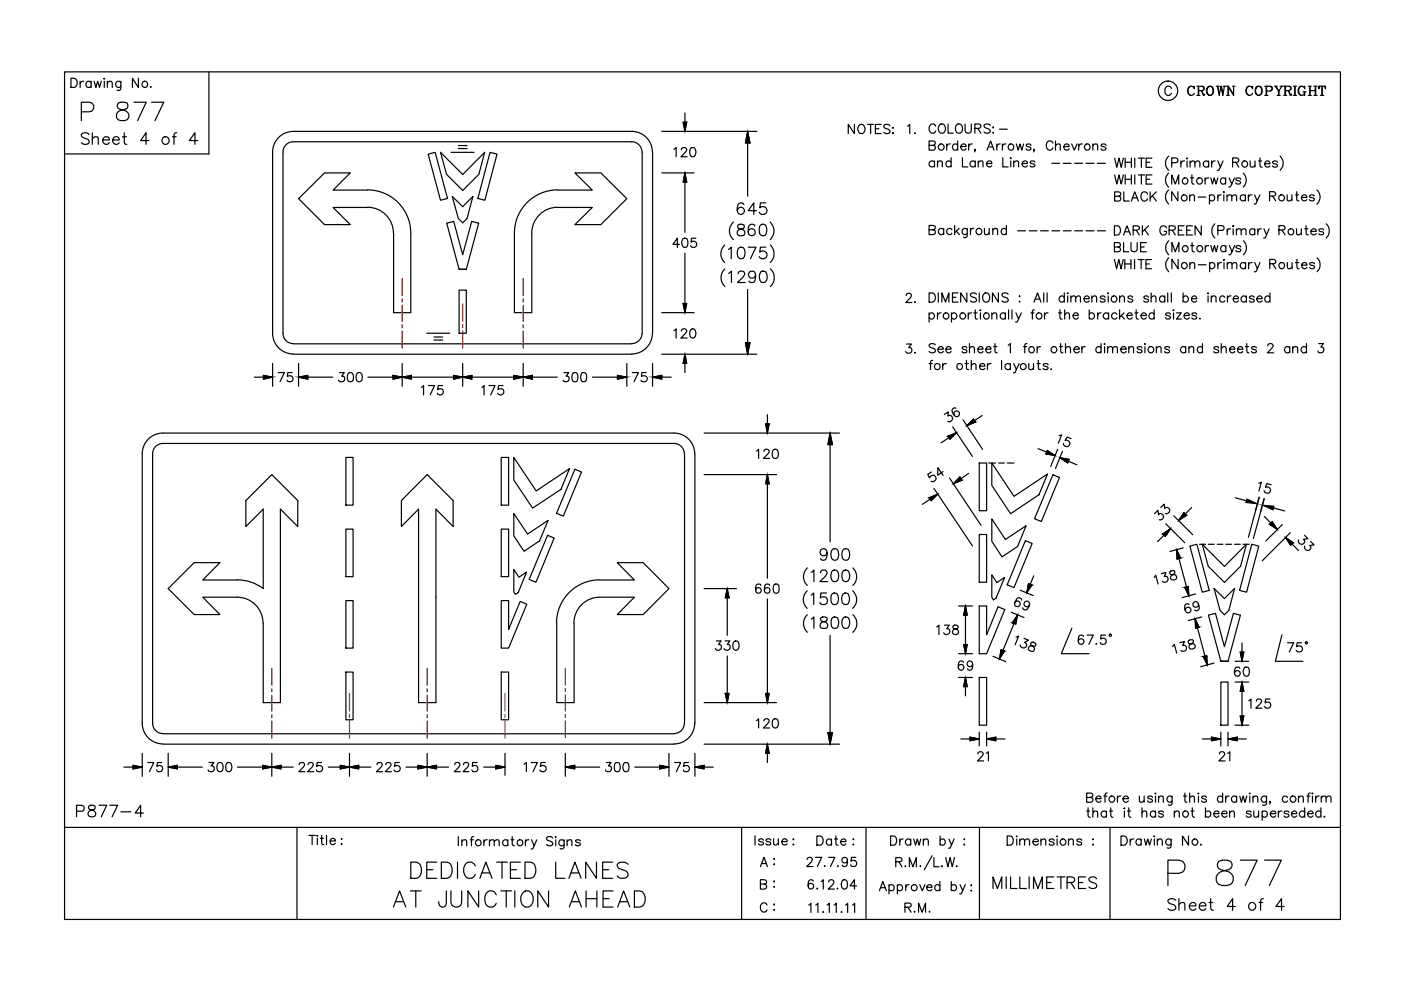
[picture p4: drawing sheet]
<svg xmlns="http://www.w3.org/2000/svg" width="297mm" height="210mm" viewBox="0 0 297 210" stroke-linecap="round" stroke-linejoin="round" font-family="sans-serif">
<g fill="none" stroke="#000" stroke-width=".25">
<path d="M13.7 15.2h270.5v179.7h-270.5zM15 16.6h.7a1.02 1.02 0 0 1 .7 1 1.02 1.02 0 0 1-.7 .9h-.7zM17 17.2v1.3M17.8 17.2a.64 .64 0 0 0-.8 .6M19.3 17.5a.61 .61 0 0 0-.9-.1 .61 .61 0 0 0 0 .9 .61 .61 0 0 0 .9-.1M19.3 17.2v1.3M20 17.2l.3 1.3 .4-1.3 .4 1.3 .4-1.3M22.1 17.2v1.3M22.1 16.6v.2zM22.7 17.6l.5-.4 .5 .1 .1 1.2M22.7 17.2v1.3M25.6 17.2l-.1 1.8-.2 .2-.5-.1"/>
<path d="M25.6 17.5a.61 .61 0 0 0-.9-.1 .61 .61 0 0 0 0 .9 .61 .61 0 0 0 .9-.1M29.4 16.6v1.9l-1.3-1.9v1.9M32 18.3l-.1 .2h.2M44.3 15.2v17.4h-30.6M248.4 18.8a.72 .72 0 0 0-.8-.5 .72 .72 0 0 0-.6 .7v.5a.72 .72 0 0 0 .6 .7 .72 .72 0 0 0 .8-.4M252.4 18.3a1.11 1.11 0 0 0 0 1.9M253.1 18.5l.1 .3v-.5l-.1 .2a.75 .75 0 0 0-.8-.2 .75 .75 0 0 0-.5 .7 .83 .83 0 0 0 .2 .9 .83 .83 0 0 0 .9 .2l.3-.3M253.8 18.3h1.1l.4 .3-.1 .5-1.1 .1M254.1 18.3v1.9M254.6 19.2l.3 .2 .3 .6h.2M254.8 19.3l.4 .9h.1l.1-.3M254.9 18.3l.3 .3v.4l-.3 .2"/>
<path d="M256.5 18.3a1 1 0 0 0-.7 1 1 1 0 0 0 .8 .9 1.06 1.06 0 0 0 .7-.9 1.06 1.06 0 0 0-.7-1 1.03 1.03 0 0 0-.7 .9 1.03 1.03 0 0 0 .6 1M256.6 18.3a1.12 1.12 0 0 1 0 1.9M257.9 18.3h.6M258.1 18.3l.4 1.9 .4-1.9 .4 1.9 .3-1.9M258.2 18.3l.3 1.5M259 18.3l.3 1.5M259.3 18.3h.6M260.1 18.3h.3M260.4 18.3v1.9M261.3 18.3h.5M261.5 18.3v1.9l-1.1-1.7M264.8 18.3a1.11 1.11 0 0 0 0 1.9"/>
<path d="M265.5 18.5l.1 .3v-.5l-.1 .2a.75 .75 0 0 0-.8-.2 .75 .75 0 0 0-.5 .7 .83 .83 0 0 0 .1 .9 .83 .83 0 0 0 1 .2l.3-.3M266.8 18.3a1.01 1.01 0 0 0-.7 1 1.01 1.01 0 0 0 .9 .9 1.01 1.01 0 0 0 .6-1 1.01 1.01 0 0 0-.8-.9 1.12 1.12 0 0 0 0 1.9M267 18.3a1.12 1.12 0 0 1 0 1.9M268.2 18.3h1.1l.4 .2a.53 .53 0 0 1-.4 .8h-.8M268.4 18.3v1.9M268.5 18.3v1.9M269.3 18.3l.3 .2a.51 .51 0 0 1-.3 .8M270.2 18.3h.6M270.4 18.3l.7 1v.9M270.5 18.3l.7 1v.9M271.4 18.3h.6M271.8 18.3l-.6 1"/>
<path d="M272.2 18.3h1.1l.4 .3-.1 .5-1 .1M272.4 18.3v1.9M272.6 18.3v1.9M273 19.2l.3 .2 .4 .7 .1-.1M273.2 19.3l.4 .9h.1l.1-.3M273.3 18.3l.4 .3-.1 .4-.3 .2M274.2 18.3h.7M274.5 18.3v1.9M274.6 18.3v1.9M275.9 18.3a1.11 1.11 0 0 0 0 1.9M276.3 19.5h.6M276.5 18.5l.1 .3v-.5l-.1 .2a.75 .75 0 0 0-.8-.2 .75 .75 0 0 0-.5 .7l.2 .9a.65 .65 0 0 0 1.1 0"/>
<path d="M276.5 19.5v.7M276.6 19.5v.7M277.4 18.3h.6M277.7 18.3v1.9M277.8 18.3v1.9M277.8 19.2h1.1M278.6 18.3h.6M278.9 18.3v1.9M279.7 18.3l-.1 .5v-.5h1.4v.5l-.1-.5M280.3 18.3v1.9M17.2 23.7h1.7a1.02 1.02 0 0 0 1-1 1.02 1.02 0 0 0-1-1h-1.7v3.9M18.9 28.5a.92 .92 0 0 0-.9-.4 .92 .92 0 0 0-.8 .6 1.57 1.57 0 0 0 1.4 .8 .55 .55 0 0 1 0 1 1.13 1.13 0 0 1-1.4-.2"/>
<path d="M19.6 29.5a.86 .86 0 0 1 1.2-.4v1.5M19.6 28.2v2.4M21.8 29.7h1.4a.75 .75 0 0 0-1.1-.6 .75 .75 0 0 0-.2 1.2 .74 .74 0 0 0 1.3 0M23.9 29.7h1.4a.75 .75 0 0 0-1.1-.6 .75 .75 0 0 0-.2 1.2 .74 .74 0 0 0 1.3 0M25.1 21.8a.77 .77 0 0 0 .4 1.4 1.67 1.67 0 0 1 1.8 1.6l-.2 .4a1.52 1.52 0 0 1-2.4-.4 1.22 1.22 0 0 1 1.1-1.5l.8-.1a.81 .81 0 0 0 .3-1.4l-.5-.1zM26 29h.8M26.3 28.2v1.9l.1 .4 .5 .1M28.4 21.7h2.6l-1.8 3.9M31.6 29.8h-1.8l1.2-1.6v2.4M32.1 21.7h2.6l-1.8 3.9M36.5 29h.9M37.5 28.2l-.5 .1-.1 .3v2"/>
<path d="M41.9 29.8h-1.8l1.2-1.6v2.4M57.8 32.3v38.4M60 32.3v38.4M62.2 27.9a4.4 4.4 0 0 0-4.4 4.3M62.2 30.1a2.18 2.18 0 0 0-2.2 2.1M62.2 27.9h71.7a4.4 4.4 0 0 1 4.4 4.3M62.2 30.1h71.7a2.18 2.18 0 0 1 2.2 2.1M90.8 32.7l1.5-.4 2.6 9.8-1.5 .4zM93.4 32.3l4.7 4.7 4.7-4.7-1.3 4.7-3.4 3.4-3.4-3.4zM95.6 32.3h4.9M97.2 30.9h1.8M97.2 31.5h1.8"/>
<path d="M103.9 32.3l1.5 .4-2.6 9.8-1.5-.4zM136.2 32.3v38.4M138.4 32.3v38.4M140.3 27.9h20.2M140.3 36.7h6.9M142.9 31.7l.5-.4v1.9M144.5 31.8v-.3l.3-.2h.4l.4 .4-.3 .6-.9 .9h1.3M144.8 25.9h.8l-.4 2zM145.2 24v3.9M145.2 36.7v12.6M145.2 36.7l.4 1.9h-.8zM146.5 31.4a.61 .61 0 0 1 .9 .3 .99 .99 0 0 1-.6 1.5 1.24 1.24 0 0 1-.3-1.8z"/>
<path d="M158.5 27.9v13.7M158.5 27.9l.5 2.4h-1zM181.2 26.4v1.9l-1.4-1.9v1.9M182.3 26.5a.95 .95 0 0 1 1.1 .4 .95 .95 0 0 1-.2 1.2 .74 .74 0 0 1-.8 .2 .74 .74 0 0 1-.5-.7v-.5zM184 26.4h1.2M184.6 26.4v1.9M185.6 27.3h.8M186.8 26.4h-1.2v1.9h1.2M188.7 26.7a.73 .73 0 0 0-.7-.4 .73 .73 0 0 0-.6 .5l.2 .3 1 .5 .1 .5a.92 .92 0 0 1-1.3 0M189.2 27.1h.2zM189.2 28.2h.2zM192.4 26.8l.5-.4v1.9"/>
<path d="M194 28.2v.1l.1-.1M197 30.8l1.1-.1 .2-.3-.1-.3-.4-.2h-.8v1.9h.8a.51 .51 0 0 0 .5-.5 .51 .51 0 0 0-.5-.5M198.1 34.4a.64 .64 0 0 0-.9-.1 .64 .64 0 0 0 0 .9 .64 .64 0 0 0 .9-.1M198.1 34.1v1.3M198.4 26.8a.72 .72 0 0 0-.8-.5 .72 .72 0 0 0-.6 .8 .86 .86 0 0 0 .2 .9 .86 .86 0 0 0 .9 .2l.3-.4M198.8 34.5l.4-.4 .5 .1 .1 1.2M198.8 34.1v1.3M199.3 26.4a.95 .95 0 0 1 1.1 .4 .95 .95 0 0 1-.1 1.2 .74 .74 0 0 1-.9 .2 .74 .74 0 0 1-.5-.7v-.4zM200.7 30.5v1.3M201 26.3v1.9h1.1M201.5 30.5a.64 .64 0 0 0-.8 .6M201.6 34.4a.62 .62 0 0 0-.9-.1 .62 .62 0 0 0 0 .9 .62 .62 0 0 0 .9-.1"/>
<path d="M201.6 33.4v2M203 26.4a.95 .95 0 0 1 1.1 .4 .95 .95 0 0 1-.2 1.2 .74 .74 0 0 1-.8 .2 .74 .74 0 0 1-.5-.7 1.15 1.15 0 0 1 .4-1.1zM203 30.8a.61 .61 0 0 0-.9-.1 .61 .61 0 0 0 0 .9 .61 .61 0 0 0 .9-.1M203 29.9v1.9M203.7 31.1h1.1a.6 .6 0 0 0-.8-.5 .6 .6 0 0 0-.2 .9 .56 .56 0 0 0 .5 .4 .56 .56 0 0 0 .5-.4M204.1 33.4v2h1.1M204.6 26.3v1.4a.67 .67 0 0 0 .7 .5 .67 .67 0 0 0 .6-.5v-1.4M205.4 30.5v1.3M206.1 30.5a.64 .64 0 0 0-.7 .6M206.7 27.2l1.1-.1 .2-.3-.1-.3-.4-.2h-.8v1.9M206.8 34.4a.62 .62 0 0 0-.9-.1 .62 .62 0 0 0 0 .9 .62 .62 0 0 0 .9-.1M206.8 34.1v1.3"/>
<path d="M206.8 31.8h-.2l.1-.2 .1 .2-.2 .4M207.3 27.2l.7 1M207.4 34.5l.5-.4 .4 .1 .1 1.2M207.4 34.1v1.3M209.2 34.7h1.1a.6 .6 0 0 0-.9-.5 .6 .6 0 0 0-.1 .9 .62 .62 0 0 0 1 0M209.3 31.8l.7-1.9 .7 1.9M209.6 31.2h.9M209.9 26.6a.73 .73 0 0 0-.7-.3 .73 .73 0 0 0-.6 .5l.2 .3 .9 .3 .2 .6a.92 .92 0 0 1-1.3 0M210.5 28.2h.2zM210.6 26.9v.2zM211.3 30.5v1.3M211.9 27.4h1.6"/>
<path d="M212.1 30.5a.58 .58 0 0 0-.8 .6M212.5 30.5v1.3M212.6 33.4v2h1.2M213.3 30.5a.64 .64 0 0 0-.8 .6M214.3 33.4v.3zM214.3 34.1v1.3M214.9 34.5l.5-.4 .5 .1 .1 1.2M214.9 34.1v1.3M215.5 30.5l.4 1.3 .4-1.3 .3 1.3 .4-1.3M216.7 34.7h1.1a.6 .6 0 0 0-.8-.5 .6 .6 0 0 0-.2 .9 .62 .62 0 0 0 1 0M218.6 30.8a.57 .57 0 0 0-1 0v.2l.9 .3 .1 .2a.57 .57 0 0 1-1 0M219.3 31.8h-.2l.1-.2 .1 .2-.2 .4"/>
<path d="M219.4 34.4a.62 .62 0 0 0-1 0l.1 .2 .8 .2 .1 .3a.62 .62 0 0 1-1 0M223 34.6h1.7M223.2 30.4a.72 .72 0 0 0-.8-.5 .72 .72 0 0 0-.6 .7 .86 .86 0 0 0 .2 .9 .86 .86 0 0 0 .9 .3l.3-.4M223.8 30.9l.5-.4 .4 .1 .1 1.2M223.8 29.9v1.9M225.4 34.6h1.7M225.6 31.1h1.1a.6 .6 0 0 0-.9-.5 .6 .6 0 0 0-.1 .9 .57 .57 0 0 0 1 0M227.2 30.5l.6 1.3 .6-1.3M227.9 34.6h1.6M228.7 30.5v1.3M229.5 30.5a.64 .64 0 0 0-.8 .6M230.3 34.6h1.7"/>
<path d="M231.7 30.9l.5-.4 .4 .1 .1 1.2M231.7 30.5v1.3M232.7 34.6h1.7M234.5 30.8a.6 .6 0 0 0-1.1 0l.3 .3 .5 .1 .3 .3a.6 .6 0 0 1-1.1 0M236.3 33.5l.5 2 .5-2 .4 2 .5-2M236.3 37.1l.5 1.9 .5-1.9 .4 1.9 .5-1.9M238.6 33.5v2M238.6 37.1v1.9M238.6 34.4h1.3M238.6 38h1.3M239.9 33.5v2M239.9 37.1v1.9"/>
<path d="M240.6 33.5v2M240.6 37.1v1.9M241.4 33.5h1.3M241.4 37.1h1.3M242 33.5v2M242 37.1v1.9M243 34.4h.8M243 38h.8M244.2 33.5h-1.2v2h1.2M244.2 37.1h-1.2v1.9h1.2M247.8 33.1a1.99 1.99 0 0 0 0 3M247.8 36.7a1.95 1.95 0 0 0 0 3"/>
<path d="M248.4 34.5h.9a.51 .51 0 0 0 .5-.5 .51 .51 0 0 0-.5-.5h-.9v1.9M248.4 39v-1.9l.8 1.9 .7-1.9v1.9M250.4 34.1v1.3M251.1 34.1a.72 .72 0 0 0-.7 .6M251.7 33.5v.2zM251.7 34.1v1.3M252.3 34.5l.5-.4 .5 .1v1.2M252.3 34.1v1.3M252.4 37.7h.7M252.7 37.1v1.6l.1 .2 .4 .1M253.3 34.5l.5-.4 .5 .1 .1 1.2M253.8 20.2h.6"/>
<path d="M255.5 37.7v1.3M256.3 34.4a.64 .64 0 0 0-1-.1 .64 .64 0 0 0 0 1 .64 .64 0 0 0 1-.1M256.3 34.1v1.3M256.3 37.7a.64 .64 0 0 0-.8 .6M256.7 37.7l.4 1.3 .3-1.3 .4 1.3 .4-1.3M256.9 34.1v1.3M257.6 34.1a.65 .65 0 0 0-.7 .6M258.2 34.1l.6 1.3 .5-1.3M258.8 35.4l-.4 .7h-.3M259.9 38a.61 .61 0 0 0-1-.1 .61 .61 0 0 0 0 .9 .61 .61 0 0 0 1-.1M259.9 37.7v1.3M260.1 20.2h.5"/>
<path d="M260.6 37.7l.6 1.3 .5-1.3M261.2 39l-.4 .7h-.3M261.3 34.4l1.2-.1 .2-.3-.1-.3-.4-.2h-.9v1.9M261.5 20l-1.1-1.7v1.9M262 34.4l.7 1M263 38a.57 .57 0 0 0-1 0l.1 .2 .8 .3 .1 .2a.57 .57 0 0 1-1 0M263.6 36.7a2.03 2.03 0 0 1 0 3M265.1 34.1v1.2l.5 .1 .5-.3M266.1 34.1v1.3M266.8 34.1h.7M267.1 33.5v1.6l.1 .2 .4 .1M268.2 34.7h1.1a.55 .55 0 0 0-.6-.6 .55 .55 0 0 0-.5 .6 .61 .61 0 0 0 .3 .7 .61 .61 0 0 0 .8-.2"/>
<path d="M268.2 20.2h.6M270.8 20.2h.6M270.8 34.4a.56 .56 0 0 0-.5-.3 .56 .56 0 0 0-.5 .3l.3 .3 .5 .1a.33 .33 0 0 1 .1 .5 .7 .7 0 0 1-.9-.1M271.4 33.1a2.08 2.08 0 0 1 0 3M272.2 20.2h.6M274.2 20.2h.7M277.4 20.2h.6M278.6 20.2h.6M280 20.2h.6M77.9 43.9a5.5 5.5 0 0 1 5.5 5.5M77.9 40.3a9.2 9.2 0 0 1 9.2 9.1M77.9 40.3h-7.3l3.7-3.6h-5.5l-5.5 5.4 5.5 5.5h5.5l-3.7-3.6h7.3"/>
<path d="M83.5 49.4v16.9h3.6v-16.9M95.9 41.7l2.2 2.1 2.2-2.1-1.3 4.6-.9 .9-.9-.9zM98.9 57.1l2.6-9.8-1.5-.4-1.9 7.1-1.9-7.1-1.5 .4 2.6 9.8h1.6h-1.6M109.1 49.4v16.9h3.6v-16.9M118.2 43.9a5.5 5.5 0 0 0-5.5 5.5M118.3 44h7.3l-3.7 3.6h5.5l5.5-5.5-5.5-5.4h-5.5l3.7 3.6h-7.4a9.2 9.2 0 0 0-9.1 9.1M144.1 51.8h-1.4l.9-1.3v2M144.8 50.6a.64 .64 0 0 1 1 .3 .99 .99 0 0 1-.7 1.6 1.06 1.06 0 0 1-.4-1.6zM145.2 53.7v12.6M147.5 50.5h-.9l-.1 .9a.68 .68 0 0 1 1.1 0 .68 .68 0 0 1-.2 1 .68 .68 0 0 1-1-.3M153.6 51.9a2.54 2.54 0 0 0 0 3.8M153.7 57a2.53 2.53 0 0 0 0 3.7"/>
<path d="M154.4 52.9l.6-.5v2.5M154.5 58l.6-.5v2.4M155.5 47.1a2.45 2.45 0 0 0 0 3.7M156.5 58l.1-.3a.85 .85 0 0 1 1.1-.1 .76 .76 0 0 1-.2 1.2l-1.1 1.1h1.6M156.5 47.7l-.1 .4 .4 .4a1.02 1.02 0 0 1 1.1 1l-.1 .3a.94 .94 0 0 1-1.5-.3 1.19 1.19 0 0 1 1.4-1.1l.1-.5a.87 .87 0 0 0-1.3-.2zM156.7 52.5a.77 .77 0 0 1 1.1 .4 2.01 2.01 0 0 1-.2 1.8 .8 .8 0 0 1-1.2-.3 1.88 1.88 0 0 1 .3-1.9zM157.7 43.3a.69 .69 0 0 0-1-.2 1.75 1.75 0 0 0 0 2.2 .76 .76 0 0 0 1.1-.4 .76 .76 0 0 0-.6-1 .76 .76 0 0 0-.9 .8M158.6 52.4h1.7l-1.2 2.5M160 47.9a.7 .7 0 0 0-1-.2 2.41 2.41 0 0 0-.3 2 .75 .75 0 0 0 1.2 .1 .75 .75 0 0 0-.2-1.2 .75 .75 0 0 0-1.1 .6M160.2 58.3a.76 .76 0 0 1-1 .7 .76 .76 0 0 1-.4-1.2 .76 .76 0 0 1 1.3 0 2.22 2.22 0 0 1-.2 2 .78 .78 0 0 1-1.1-.2M160.4 44.7h-1.8l1.2-1.7v2.5M161.3 47.7a.75 .75 0 0 1 1.1 .3 2.01 2.01 0 0 1-.2 1.9 .8 .8 0 0 1-1.1-.4 2.21 2.21 0 0 1 .2-1.8z"/>
<path d="M161.3 57.6a.86 .86 0 0 1 1.2 .4 1.88 1.88 0 0 1-.2 1.8 .82 .82 0 0 1-1.2-.4 2.01 2.01 0 0 1 .2-1.8zM162.4 52.4h-1.2l-.1 1.1a.87 .87 0 0 1 1.3 0 .87 .87 0 0 1-.2 1.3 .87 .87 0 0 1-1.2-.4M162.4 43h-1.2l-.1 1.1a.87 .87 0 0 1 1.3 0 .87 .87 0 0 1-.2 1.3 .87 .87 0 0 1-1.2-.4M163.3 51.9a2.54 2.54 0 0 1 0 3.8M163.3 47.1a2.54 2.54 0 0 1 0 3.7M163.3 57a2.53 2.53 0 0 1 0 3.7M197 48.7l1.1-.1 .2-.3-.1-.3-.4-.2h-.8v1.9h.8a.51 .51 0 0 0 .5-.5 .51 .51 0 0 0-.5-.5M200.1 48.7a.63 .63 0 0 0-1-.1 .63 .63 0 0 0 0 1 .63 .63 0 0 0 1-.2M200.1 48.4v1.3M201.8 48.7a.61 .61 0 0 0-.9-.1 .61 .61 0 0 0 0 .9 .61 .61 0 0 0 .9-.1M202.4 47.8v1.9M202.7 49l.7 .7"/>
<path d="M203.3 48.4l-.9 1M205.1 48.4l-.1 1.8-.3 .2-.4-.1M205.1 48.7a.61 .61 0 0 0-.9-.1 .61 .61 0 0 0 0 .9 .61 .61 0 0 0 .9-.1M205.8 48.4v1.3M206.5 48.4a.58 .58 0 0 0-.7 .6M208.7 48.4l.1 1.3h.5l.4-.3M209.7 48.4v1.3M210.5 48.8l.5-.4 .4 .1 .1 1.2M210.5 48.4v1.3M213.4 48.7a.61 .61 0 0 0-.9-.1 .61 .61 0 0 0 0 .9 .61 .61 0 0 0 .9-.1M213.4 47.8v1.9M215.7 48.9h1.7"/>
<path d="M218.2 48.9h1.7M220.6 48.9h1.7M223 48.9h1.7M225.4 48.9h1.7M227.9 48.9h1.6M230.3 48.9h1.7M232.7 48.9h1.7M236.3 52.4l1.1-.1 .1-.3-.1-.5-1.1-.1v2h.8l.4-.4a.53 .53 0 0 0-.4-.6M236.3 47.9h.6a1.04 1.04 0 0 1 .7 1 1.04 1.04 0 0 1-.7 .9h-.6zM236.3 55l.4 2 .5-2 .5 2 .4-2M236.3 41.6h.9a.5 .5 0 0 0 .4-.6l-.4-.3h-.9v1.9h.9a.51 .51 0 0 0 .4-.5 .51 .51 0 0 0-.4-.5M238.2 49.8l.7-1.9 .8 1.9"/>
<path d="M238.2 51.4v2h1.1M238.3 40.7v1.9h1.1M238.5 49.1h.9M238.5 55v2M238.5 56h1.3M239.8 51.4v1.4a.66 .66 0 0 0 .6 .6 .66 .66 0 0 0 .7-.6v-1.4M239.8 55v2M239.9 42.6l.7-1.9 .8 1.9M240.1 42h1M240.3 48.8h.8a.5 .5 0 0 0 .5-.6l-.5-.3h-.8v1.9M240.6 55v2M240.9 48.8l.7 1"/>
<path d="M241.3 55h1.3M241.8 52.4h.8M241.9 55v2M242.2 47.9v1.9M242.7 48.7l.8 1.1M243 56h.7M243 51.4h-1.2v2h1.2M243.3 41.1a.72 .72 0 0 0-.8-.4 .72 .72 0 0 0-.6 .7 .86 .86 0 0 0 .2 .9 .86 .86 0 0 0 .9 .2l.3-.3M243.5 47.9l-1.3 1.2M243.9 40.7v1.9M244.2 55h-1.2v2h1.2M244.3 41.5l.9 1.1"/>
<path d="M245.2 40.7l-1.3 1.3M247.3 48.3a.72 .72 0 0 0-.8-.4 .72 .72 0 0 0-.6 .7 .86 .86 0 0 0 .2 .9 .86 .86 0 0 0 .9 .2l.3-.3v-.3h-.4M247.8 51.1a2.03 2.03 0 0 0 0 2.9M247.8 54.7a2.02 2.02 0 0 0 0 2.9M247.8 40.3a1.94 1.94 0 0 0 0 3M247.9 48.8l1.1-.1 .2-.3-.1-.4-.4-.1h-.8v1.9M248.5 53.4v-2l.7 2 .8-2v2M248.6 48.8l.6 1M249.7 40.6v2l-1.3-2v2M249.8 55v2l-1.3-2v2M249.8 48.8h.8M251.1 47.9h-1.3v1.9h1.3"/>
<path d="M251.6 48.8h.8M252.2 41.7l.5-.4 .5 .1 .1 1.2M252.2 41.3v1.3M252.3 56l.4-.3 .5 .1 .1 1.2M252.3 55.7v1.3M252.4 52.1h.7M252.7 51.4v1.6l.1 .3 .4 .1M252.8 47.9h-1.2v1.9h1.2M254 41.8h1.7M254.1 56.1h1.6M254.7 47.9v1.9l-1.3-1.9v1.9M255.5 52.1v1.3"/>
<path d="M256.3 52.1a.58 .58 0 0 0-.8 .5M256.4 41.6a.62 .62 0 0 1 .9-.1 .62 .62 0 0 1 0 .9 .62 .62 0 0 1-.9-.1M256.4 41.3v2M256.5 55.9a.62 .62 0 0 1 .9-.1 .62 .62 0 0 1 0 1 .62 .62 0 0 1-.9-.1M256.5 55.7v1.9M256.7 52.1l.4 1.3 .4-1.3 .4 1.3 .3-1.3M257.6 47.5a2.08 2.08 0 0 0 0 3M258.2 48.9h.9l.4-.4a.53 .53 0 0 0-.4-.7h-.9v2M258.2 55.7v1.3M258.2 41.3v1.3M258.9 41.3a.58 .58 0 0 0-.7 .6M259 55.7a.64 .64 0 0 0-.8 .5"/>
<path d="M259.5 41.3v1.3M259.5 40.6l.1 .1-.1 .2zM259.5 55.7v1.3M259.5 55v.2zM259.9 52.4a.61 .61 0 0 0-.9-.1 .61 .61 0 0 0 0 .9 .61 .61 0 0 0 .9-.1M259.9 52.1v1.3M260.2 41.7a.67 .67 0 0 1 .9-.3l.1 1.2M260.2 41.3v1.3M260.2 48.5v1.3M260.2 56l.5-.3 .4 .1 .1 1.2M260.2 55.7v1.3M260.7 52.1l.5 1.3 .6-1.3"/>
<path d="M260.9 48.5a.58 .58 0 0 0-.7 .6M261.2 41.7l.4-.4 .5 .1 .1 1.2M261.2 53.4l-.4 .6h-.3M261.2 56l.5-.3 .4 .1 .1 1.2M261.5 48.5v1.3M261.5 47.8l.1 .1-.1 .1zM262.1 48.9a.67 .67 0 0 1 1-.3l.1 1.2M262.1 48.5v1.3M263.1 52.4a.6 .6 0 0 0-1.1 0l.9 .4 .2 .3a.6 .6 0 0 1-1.1 0M263.2 48.9a.67 .67 0 0 1 .9-.3l.1 1.2M263.6 51.1a2.03 2.03 0 0 1 0 2.9M264 41.6a.62 .62 0 0 0-.9-.1 .62 .62 0 0 0 0 .9 .62 .62 0 0 0 .9-.1"/>
<path d="M264 41.3v1.3M264.1 55.9a.64 .64 0 0 0-1-.1 .64 .64 0 0 0 0 1 .64 .64 0 0 0 1-.1M264.1 55.7v1.3M264.7 41.3v1.3M264.7 55.7v1.3M265.4 41.3a.64 .64 0 0 0-.7 .6M265.5 55.7a.64 .64 0 0 0-.8 .5M266 41.3l.5 1.3 .6-1.3M266 48.8a.62 .62 0 0 0-.9-.1 .62 .62 0 0 0 0 .9 .62 .62 0 0 0 .9-.1M266 48.5v1.3M266 55.7l.6 1.3 .5-1.3M266.5 42.6l-.2 .6-.4 .1"/>
<path d="M266.6 57l-.3 .5-.3 .1M266.7 48.5v1.3M267.4 48.5a.64 .64 0 0 0-.7 .6M268 48.5l.5 1.3 .6-1.3M268.5 49.8l-.2 .6-.4 .1M269.2 41.6h.8l.4-.2a.42 .42 0 0 0-.1-.7l-1.1-.1v2M269.2 55.9l1.1-.1 .2-.2-.1-.4-.4-.2h-.8v2M269.8 41.6l.7 1M269.8 55.9l.7 1.1M271.2 48.8h.8l.3-.2a.42 .42 0 0 0 0-.7l-1.1-.1v2M271.8 48.8l.7 1M272.9 41.3l.1 1.2 .4 .1 .5-.4"/>
<path d="M272.9 55.7l.1 1.2 .5 .1 .5-.4M273.9 41.3v1.3M274 55.7v1.3M274.7 55.7h.7M274.7 41.3h.6M274.9 48.5l.1 1.2 .4 .1 .5-.4M274.9 40.6v1.6l.1 .3 .4 .1M275 55v1.6l.1 .3 .3 .1M275.9 48.5v1.3M275.9 41.9h1.2a.62 .62 0 0 0-.7-.5 .62 .62 0 0 0-.5 .6 .62 .62 0 0 0 .5 .6l.7-.3M276 56.2h1.1a.6 .6 0 0 0-.9-.5 .6 .6 0 0 0-.1 1 .57 .57 0 0 0 1 0M276.6 48.5h.7"/>
<path d="M276.9 47.8v1.6l.1 .3 .4 .1M277.9 49.1h1.2a.62 .62 0 0 0-.7-.5 .62 .62 0 0 0-.6 .6 .62 .62 0 0 0 .6 .6l.7-.3M278.7 41.6a.62 .62 0 0 0-1.1 0 .9 .9 0 0 0 1 .4l.1 .3a.62 .62 0 0 1-1.1 0M278.7 55.9a.62 .62 0 0 0-1 0 .9 .9 0 0 0 .9 .5l.1 .3a.57 .57 0 0 1-1 0M279.2 40.3a1.94 1.94 0 0 1 0 3M279.2 54.7a2.02 2.02 0 0 1 0 2.9M280.6 48.8a.62 .62 0 0 0-1 0 .9 .9 0 0 0 1 .4v.3a.62 .62 0 0 1-1 0M281.2 47.5a2.08 2.08 0 0 1 0 3M53.9 80h3.9M55.9 79.6l1.9 .4-1.9 .4zM57.8 70.7a4.4 4.4 0 0 0 4.4 4.4M57.8 77v4.9"/>
<path d="M59 79h1.3l-.9 1.9M60 70.7a2.18 2.18 0 0 0 2.2 2.2M61.9 79h-.9l-.1 .8a.68 .68 0 0 1 1 0 .68 .68 0 0 1-.1 1 .68 .68 0 0 1-1-.2M62.2 75.1h71.8M63.3 80h7.2M63.3 77v4.9M63.3 80l1.9-.4v.8zM72 79h1l-.6 .8a.64 .64 0 0 1 .6 .9 .64 .64 0 0 1-1 .2l-.2-.3M73.9 79.1a.64 .64 0 0 1 1 .3 1.25 1.25 0 0 1-.5 1.5h-.2a1.23 1.23 0 0 1-.3-1.8zM75.8 79.1a.64 .64 0 0 1 .9 .3 1.25 1.25 0 0 1-.4 1.5h-.3a1.23 1.23 0 0 1-.2-1.8zM78 80h40.2M83.3 79.6l2 .4-2 .4z"/>
<path d="M85.3 77v4.9M85.3 80l1.9-.4v.8zM90.5 70.7h4.8M92 71.5h1.9M92 72.1h1.9M96.2 79.6l1.9 .4-1.9 .4zM97.3 61.5h1.6v9.2h-1.6zM98.1 80l1.9-.4v.8zM98.1 77v4.9M108.9 79.6l2 .4-2 .4zM110.9 77v4.9M110.9 80l2-.4v.8z"/>
<path d="M119.6 79h1l-.6 .8a.64 .64 0 0 1 .5 1 .64 .64 0 0 1-1.1-.2M121.5 79.1a.64 .64 0 0 1 .9 .3 1.71 1.71 0 0 1-.1 1.5 .67 .67 0 0 1-1-.3 1.83 1.83 0 0 1 .2-1.5zM123.4 79.1a.64 .64 0 0 1 .9 .3 1.71 1.71 0 0 1-.2 1.5 .67 .67 0 0 1-.9-.3 1.83 1.83 0 0 1 .2-1.5zM125.6 80h7.3M130.9 79.6l2 .4-2 .4zM132.9 77v4.9M134 79h1.4l-1 1.9M136.1 70.7a2.18 2.18 0 0 1-2.2 2.2h-71.7M137 79h-.9l-.1 .8a.7 .7 0 0 1 1 0 .7 .7 0 0 1-.1 1.1 .7 .7 0 0 1-1-.3M138.3 70.7a4.4 4.4 0 0 1-4.4 4.4M138.4 77v4.9M138.4 80h3.9"/>
<path d="M138.4 80l1.9-.4v.8zM140.3 75.1h20.2M140.3 66.3h6.9M142.9 70.1l.5-.4v2M144.5 70.2v-.3l.3-.2 .7 .2a.56 .56 0 0 1-.2 .8l-.9 1h1.3M144.8 64.3h.8l-.4 2zM145.2 75.1v3.9M145.2 75.1l.4 1.9h-.8zM146.5 69.8a.61 .61 0 0 1 .9 .3 .99 .99 0 0 1-.6 1.6 1.24 1.24 0 0 1-.3-1.9zM158 72.6h1l-.5 2.5zM158.5 61.4v13.7M192.1 62.7l.2-.4 .2-.1h.4l.2 .2a.61 .61 0 0 1-.1 .8l-1 .9h1.4"/>
<path d="M192.2 72.9h1l-.5 .8a.62 .62 0 0 1 .7 .7 .62 .62 0 0 1-.9 .5l-.3-.1-.2-.3M194 64l-.1 .1h.2M194 74.7l-.1 .1h.2M197 77.1h.7M197 66.6a.63 .63 0 0 1 .9-.1 .63 .63 0 0 1 0 1 .63 .63 0 0 1-.9-.1M197 66.3v2M197 62.1h.7a1.05 1.05 0 0 1 .6 1 1.05 1.05 0 0 1-.6 1h-.7zM197.8 76.4l-.4 .1-.1 .3v1.6M198.3 73.1a.75 .75 0 0 0-1.3 .2l.4 .4 .5 .2a.47 .47 0 0 1 .4 .3 .47 .47 0 0 1-.2 .5 .91 .91 0 0 1-1.1-.2M198.8 66.3v1.3M198.9 74h1.1a.61 .61 0 0 0-.9-.5 .61 .61 0 0 0-.2 1 .6 .6 0 0 0 1.1 0M198.9 62.1v2"/>
<path d="M199.5 66.3a.64 .64 0 0 0-.7 .6M199.7 64.1v-2l.8 2 .7-2v2M199.9 77.1v1.3M200.5 74h1.1a.6 .6 0 0 0-.8-.5 .6 .6 0 0 0-.2 1 .57 .57 0 0 0 1 0M200.6 77.1a.64 .64 0 0 0-.7 .5M201.7 66.6a.63 .63 0 0 1 1-.1 .63 .63 0 0 1 0 1 .63 .63 0 0 1-1-.1M201.7 66.3v2M201.9 63h.8M203.1 62.1h-1.2v2h1.2M204.6 77.1h.7M204.9 76.4v1.6l.1 .3 .4 .1M205 73.8a.57 .57 0 0 0-1 0l.1 .2 .8 .3 .1 .2a.57 .57 0 0 1-1 0"/>
<path d="M205 62.1v2l-1.3-2v2M205.3 66.3v1.3M205.5 73.9l.5-.4 .5 .1 .1 1.2M205.5 72.9v1.9M205.9 77.5l.5-.4 .5 .1v1.2M205.9 76.4v2M206 66.3a.58 .58 0 0 0-.7 .6M206.5 66.3h.7M206.8 65.7v1.6l.1 .3h.3M207 62.4a.71 .71 0 0 0-.7-.3 .71 .71 0 0 0-.5 .5l.1 .3 1 .3a.48 .48 0 0 1 .1 .5 .48 .48 0 0 1-.4 .4l-.7-.1-.1-.2M207.3 74h1.1v-.1a.64 .64 0 0 0-1.1-.1 .64 .64 0 0 0 .5 1h.3l.3-.3M207.6 62.1v2"/>
<path d="M207.7 77.6h1.1a.6 .6 0 0 0-.8-.5 .6 .6 0 0 0-.2 1 .62 .62 0 0 0 1 0M207.9 65.7v.2zM207.9 66.3v1.3M208.7 62.2a.95 .95 0 0 1 1.1 .4 .95 .95 0 0 1-.2 1.2 .74 .74 0 0 1-.8 .2 .74 .74 0 0 1-.5-.7 1.15 1.15 0 0 1 .4-1.1zM209 74h1.1a.6 .6 0 0 0-.8-.5 .6 .6 0 0 0-.2 1 .57 .57 0 0 0 1 0M209.4 77.1v1.3M210.1 77.1a.64 .64 0 0 0-.7 .5M210.3 66.7l.4-.4 .5 .1 .1 1.2M210.3 66.3v1.3M210.7 73.5h.6M211 72.9v1.5v.3l.4 .1M211.7 62.1v2l-1.3-2v2"/>
<path d="M212.4 76.4v2M213.2 66.6a.61 .61 0 0 0-.9-.1 .61 .61 0 0 0 0 .9 .61 .61 0 0 0 .9 0M213.2 66.3v1.3M213.8 73.2l.4-.3v1.9M213.8 62.4a.73 .73 0 0 0-.8-.3 .73 .73 0 0 0-.6 .5l.2 .3 .9 .3 .3 .6a.92 .92 0 0 1-1.4 0M213.8 65.7v1.9M214.2 77.3a.64 .64 0 0 0-.9 0 .64 .64 0 0 0 0 .9 .64 .64 0 0 0 .9-.1M214.2 77.1v1.3M214.6 65.7v1.9M214.9 77.1l.6 1.3 .6-1.3M215.4 66.3l.6 1.3 .5-1.3M215.5 78.4l-.3 .6h-.3"/>
<path d="M216 67.6l-.4 .7h-.3M216.1 64h.2zM216.2 62.7v.2zM217 73.5h.6M217.7 72.9h-.3l-.1 .3v1.6M218.1 77.1v.9a.47 .47 0 0 0 .8 .3l.2-.3M218.6 66.3h.6M219.1 77.1v1.3M219.2 64.1l.8-2 .7 2M219.3 65.7l-.3 .1-.1 .2v1.6M219.5 63.4h.9M219.9 73.5v1.3"/>
<path d="M219.9 77.1h.6M220.1 76.4v1.6l.1 .3 .4 .1M220.6 73.5a.58 .58 0 0 0-.7 .5M221.3 62.1v2M221.5 66.3v1.3M222 62.1v2M222.2 77.3a.65 .65 0 0 0-1 0l.1 .3 .8 .2 .1 .3a.65 .65 0 0 1-1 0M222.2 66.3a.64 .64 0 0 0-.7 .6M222.9 78.2l-.1 .1h.1M224.4 66.3h.7M224.6 73.5h.7M224.7 65.7v1.6l.1 .3h.4"/>
<path d="M224.9 72.9v1.5l.1 .3 .4 .1M225.7 63a.62 .62 0 0 0-1 0 .62 .62 0 0 0 0 .9 .62 .62 0 0 0 1-.1M225.7 62.1v2M225.7 66.7l.5-.4 .5 .1 .1 1.2M225.7 65.7v1.9M225.9 73.9l.5-.4 .4 .1 .2 1.2M225.9 72.9v1.9M226.4 62.1l.1 .1-.1 .1zM226.4 62.7v1.4M227 63.1l.5-.4 .5 .2 .1 1.2M227 62.7v1.4M227.5 66.9h1.1a.6 .6 0 0 0-.8-.5 .6 .6 0 0 0-.2 1 .57 .57 0 0 0 1 0"/>
<path d="M227.7 74h1.1a.61 .61 0 0 0-.8-.5 .61 .61 0 0 0-.2 1 .6 .6 0 0 0 1 0M228.1 63.1l.4-.4 .5 .2 .1 1.2M229.4 73.5v1.3M229.8 63.3h1.1a.55 .55 0 0 0-.5-.6 .55 .55 0 0 0-.6 .6 .61 .61 0 0 0 .4 .7 .61 .61 0 0 0 .7-.2M230.1 73.5a.58 .58 0 0 0-.7 .5M230.9 66.6a.61 .61 0 0 1 .9-.1 .61 .61 0 0 1 0 .9 .61 .61 0 0 1-.9 0M230.9 65.7v1.9M231.5 63.1l.5-.4 .4 .2 .1 1.2M231.5 62.7v1.4M232.7 66.3v1.3M233.4 73.8a.61 .61 0 0 0-.9-.1 .61 .61 0 0 0 0 .9 .61 .61 0 0 0 .9-.1M233.4 72.9v1.9"/>
<path d="M233.4 66.3a.58 .58 0 0 0-.7 .6M234.2 72.9v.1zM234.2 73.5v1.3M234.3 63a.57 .57 0 0 0-1 0l.3 .3 .4 .1a.33 .33 0 0 1 .2 .6 .7 .7 0 0 1-.9-.2M234.8 73.9l.5-.4 .5 .1 .1 1.2M234.8 73.5v1.3M234.8 62.2h.2zM235 62.7v1.4M235 66.6a.63 .63 0 0 0-.9-.1 .63 .63 0 0 0 0 1 .63 .63 0 0 0 .9-.1M235 66.3v1.3M235.9 73.9l.5-.4 .4 .1 .1 1.2M236.8 66.6a.63 .63 0 0 0-.9-.1 .63 .63 0 0 0 0 1 .63 .63 0 0 0 .9-.1"/>
<path d="M237.4 65.7v1.9M237.4 63.1l.4-.4 .5 .2 .1 1.2M237.4 62.7v1.4M237.6 74h1.2a.61 .61 0 0 0-.9-.5 .61 .61 0 0 0-.2 1 .6 .6 0 0 0 1.1 0M237.7 66.9l.7 .7M238.3 66.3l-.9 1M238.9 66.9h1.1v-.2a.64 .64 0 0 0-1 0 .64 .64 0 0 0 .4 .9h.3l.3-.2M239.3 73.9l.5-.4 .5 .1v1.2M239.3 73.5v1.3M240.2 63a.6 .6 0 0 0-1.1 0l.3 .3 .6 .2 .2 .3a.65 .65 0 0 1-1.1 0M240.6 66.3h.7M240.9 65.7v1.6l.1 .3h.4"/>
<path d="M241.9 66.9h1.1a.6 .6 0 0 0-.8-.5 .6 .6 0 0 0-.2 1 .56 .56 0 0 0 .5 .3 .56 .56 0 0 0 .5-.3M242.1 73.8a.57 .57 0 0 0-1 0l.1 .2 .8 .3 .1 .2a.57 .57 0 0 1-1 0M242.8 72.9v.1zM242.8 73.5v1.3M243.5 63a.57 .57 0 0 0-1 0l.3 .3 .6 .2 .1 .3a.62 .62 0 0 1-1 0M244.1 63.1l.4-.4 .5 .2 .1 1.2M244.1 62.1v2M244.7 66.6a.61 .61 0 0 0-.9-.1 .61 .61 0 0 0 0 .9 .61 .61 0 0 0 .9 0M244.7 65.7v1.9M245.2 73.9l.4-.4 .5 .1 .1 1.2M245.2 73.5v1.3M246.9 63a.62 .62 0 0 0-.9 0 .62 .62 0 0 0 0 .9 .62 .62 0 0 0 .9-.1"/>
<path d="M246.9 62.7v1.4M247.6 62.1v2M248 73.8a.57 .57 0 0 0-1.1 0l.1 .2 .9 .3 .1 .2a.57 .57 0 0 1-1.1 0M248.2 66.6a.6 .6 0 0 0-1.1 0l.3 .3 .5 .1 .3 .4a.6 .6 0 0 1-1.1 0M248.3 62.1v2M248.8 65.7v.2zM248.8 66.3v1.3M249.4 66.3h1.1l-1.1 1.3h1.1M250.8 63a.64 .64 0 0 1 1-.1 .64 .64 0 0 1 0 1 .64 .64 0 0 1-1-.1M250.8 62.1v2M251.1 66.9h1.1a.6 .6 0 0 0-.9-.5 .6 .6 0 0 0-.2 1 .57 .57 0 0 0 1.1 0M251.4 73.8a.61 .61 0 0 0-.9-.1 .61 .61 0 0 0 0 .9 .61 .61 0 0 0 .9-.1"/>
<path d="M251.4 73.5v1.3M252.1 73.9l.4-.4 .5 .1 .1 1.2M252.1 73.5v1.3M252.6 63.3h1.1a.56 .56 0 0 0-.5-.6 .56 .56 0 0 0-.6 .6 .61 .61 0 0 0 .4 .7 .61 .61 0 0 0 .7-.2M253.7 66.6a.56 .56 0 0 0-.5-.3 .56 .56 0 0 0-.5 .3l.1 .2a.9 .9 0 0 1 .9 .5v.1a.56 .56 0 0 1-.5 .3 .56 .56 0 0 1-.5-.3M254.4 67.4l-.1 .2h.2M254.9 73.8a.61 .61 0 0 0-.9-.1 .61 .61 0 0 0 0 .9 .61 .61 0 0 0 .9-.1M254.9 72.9v1.9M256.1 62.7v1.4M256.1 62.1l.2 .1-.2 .1zM256.8 63.1l.5-.4 .4 .2 .1 1.2M256.8 62.7v1.4"/>
<path d="M258.4 73.8a.57 .57 0 0 0-1 0v.2l.9 .3 .1 .2a.57 .57 0 0 1-1 0M258.9 73.9l.5-.4 .5 .1 .1 1.2M258.9 72.9v1.9M259.7 63a.62 .62 0 0 0-.9 0 .62 .62 0 0 0 0 .9 .62 .62 0 0 0 .9-.1M260.2 62.7v1.4M260.7 74h1.1v-.1a.64 .64 0 0 0-1.1-.1 .64 .64 0 0 0 .5 1h.3l.3-.3M261 62.7a.72 .72 0 0 0-.8 .6M261.5 63.3h1.1a.55 .55 0 0 0-.6-.6 .55 .55 0 0 0-.5 .6 .61 .61 0 0 0 .3 .7 .61 .61 0 0 0 .8-.2M262.4 74h1.1a.6 .6 0 0 0-.8-.5 .6 .6 0 0 0-.2 1 .57 .57 0 0 0 1 0M264 73.5h.7M264.3 63a.64 .64 0 0 0-1-.1 .64 .64 0 0 0 0 1 .64 .64 0 0 0 1-.1M264.3 62.7v1.4"/>
<path d="M264.3 72.9v1.5l.1 .3 .4 .1M265.9 63a.57 .57 0 0 0-1 0l.3 .3 .5 .1a.33 .33 0 0 1 .1 .6 .7 .7 0 0 1-.9-.2M266.4 73.8a.57 .57 0 0 0-1 0v.2l.9 .3 .1 .2a.57 .57 0 0 1-1 0M266.5 63.3h1.1a.57 .57 0 0 0-.6-.6 .57 .57 0 0 0-.5 .6v.2a.63 .63 0 0 0 .4 .6 .63 .63 0 0 0 .7-.3M268.8 73.3l.1-.3 .3-.1h.5l.2 .3-.3 .7-.9 .9h1.3M269.3 63a.62 .62 0 0 0-1 0 .62 .62 0 0 0 0 .9 .62 .62 0 0 0 1-.1M269.3 62.1v2M273.4 73.8a.61 .61 0 0 0-.9-.1 .61 .61 0 0 0 0 .9 .61 .61 0 0 0 .9-.1M273.4 73.5v1.3M274.1 73.9l.4-.4 .5 .1 .1 1.2M274.1 73.5v1.3M277 73.8a.63 .63 0 0 0-.9-.1 .63 .63 0 0 0 0 .9 .63 .63 0 0 0 .9-.1"/>
<path d="M277 72.9v1.9M279.6 72.9h1l-.6 .7a.64 .64 0 0 1 .5 1 .64 .64 0 0 1-1.1-.2M73.3 97h1.6v10.1h-1.6zM89.3 82.1l.5-.4v2M90.9 81.7h1.2l-.9 2M93.8 81.7h-.9l-.1 .9a.68 .68 0 0 1 1 0 .68 .68 0 0 1-.1 1 .68 .68 0 0 1-1-.2M102.2 82.1l.4-.4v2M103.6 81.7h1.4l-1 2M106.3 97h1.5v10.1h-1.5zM106.7 81.7h-1l-.1 .9a.7 .7 0 0 1 1 0 .7 .7 0 0 1-.1 1 .7 .7 0 0 1-1-.2M108.9 97l4.8 7.1 7-4.7-1.8 4.4-6 3.9-4-5.9zM121.9 99.5l1.4 .6-3.9 9.3-1.4-.6z"/>
<path d="M142.9 91.8a4.4 4.4 0 0 1 4.4 4.4M142.9 94a2.18 2.18 0 0 1 2.2 2.2M142.9 91.8h-108.4a4.4 4.4 0 0 0-4.3 4.4v57.2M142.9 94h-108.4a2.18 2.18 0 0 0-2.1 2.2v57.2M145.1 96.2v57.2M147.3 96.2v57.2M149.3 91.8h28.7M160.4 95.6l.4-.3v1.9M161.9 95.7l.4-.4h.4l.3 .2a.57 .57 0 0 1-.2 .8l-.9 .9h1.3M162.3 89.9h.8l-.4 1.9zM162.7 87.9v3.9M164 95.3a.64 .64 0 0 1 .9 .3 1.25 1.25 0 0 1-.4 1.6h-.2a1.23 1.23 0 0 1-.3-1.9z"/>
<path d="M176 91.8v23.1M176 91.8l.5 2.5h-1zM200 100l-1.2 .8 .1-1.7 1.1 1.7M200.2 87.9l.9-.6-.1 .9a.66 .66 0 0 1 .8 .1 .66 .66 0 0 1 0 .9 .66 .66 0 0 1-.9 .1M201 92.5l1.8-.8-1.4 1.4zM202 90.5l4.2 6.3M202.7 86.6a.56 .56 0 0 0-.8 .3 1.52 1.52 0 0 0 .9 1.4 .6 .6 0 0 0 .6-.6 .6 .6 0 0 0-.8-.5 .6 .6 0 0 0-.3 .9M202.8 91.7l-3.3 2.2M204.2 89l4.1 6.3M206.4 88.9l.4 .6-1.8 .8zM207.6 98.2h1.6v10.1h-1.6zM208.3 88.1l-3.3 2.2"/>
<path d="M209.6 98.2h1.5M210.3 98.2l4.7 7 7.1-4.7-1.8 4.4-6 4-4-6zM211.7 98.2h1.3M213.5 98.2h1.5M220.1 95.1l3.6 1.5M222.1 95.5l1.6 1.1-1.9-.4zM224.3 95.3l-1.5 3.6M224.6 92.4l.5-.2-.7 1.8M224.7 97l3.6 1.6M224.7 97l2 .4-.3 .8zM225.3 95.7l-1.5 3.6M227.1 93l-.9-.3-.4 .7a.69 .69 0 0 1 1 .3 .69 .69 0 0 1-.5 1 .69 .69 0 0 1-.8-.7"/>
<path d="M73.3 112.2h1.6v10.1h-1.6zM90.6 100.6l5.5 5.5v5.5l-3.7-3.7v41.1h-3.7v-41l-3.6 3.6v-5.5zM106.3 112.2h1.5v10.1h-1.5zM108.9 108.9l3 4.3 4.3-2.9-1.8 4.4-3.3 2.2-2.2-3.3zM116.1 113.5l1.4 .6-3.9 9.3-1.4-.5zM149.3 100.6h15.3M162.7 100.6l.4 2h-.8zM162.7 100.6v22M175.4 117.1a.74 .74 0 0 1-1 .7 .74 .74 0 0 1-.4-1.2 .74 .74 0 0 1 1.2 .1 2.22 2.22 0 0 1-.2 2 .72 .72 0 0 1-1-.3M176.5 116.5a.77 .77 0 0 1 1.2 .3 2.01 2.01 0 0 1-.2 1.9 .8 .8 0 0 1-1.2-.4 1.88 1.88 0 0 1 .2-1.8zM178.9 116.5a.77 .77 0 0 1 1.1 .3 2.01 2.01 0 0 1-.2 1.9 .8 .8 0 0 1-1.2-.4 1.88 1.88 0 0 1 .3-1.8zM197 105.5l1.8-.7-1.4 1.4z"/>
<path d="M197.5 100.1l-.8 .5 .4 .7a.69 .69 0 0 1 .8-.5 .69 .69 0 0 1 .5 .9 .69 .69 0 0 1-1 .3M198 103.5l8.2 12.2M198.8 104.8l-3.2 2.1M201.3 101.3l6.7 10.1M203.5 101.1l.4 .7-1.8 .8zM205.4 100.4l-3.3 2.2M207.6 113.3h1.6v10.1h-1.6zM210.3 110l2.9 4.4 4.4-2.9-1.9 4.4-3.3 2.2-2.1-3.3zM217.4 114.6l1.4 .6-3.8 9.4-1.5-.6zM223.2 100.7l1.4 .5-3.8 9.4-1.5-.6zM244.8 108.9l.7-.7 .1 .9a.66 .66 0 0 1 1.1 .4 .66 .66 0 0 1-.9 .7M246.1 107.6l.7-.7 .1 .9a.66 .66 0 0 1 1.1 .4 .66 .66 0 0 1-.9 .7"/>
<path d="M246.5 113.2l1.7-1.1-1.1 1.6zM247.2 111l4 4.1M248.2 112.1l-2.8 2.8M248.8 109.3l4.1 4.1M249.4 116.5l.9 1.8-.7 .2zM249.4 116.5l2.7 9.8M250.8 116.2l-2.8 .7M251 108.7l.6 .6-1.7 1.1zM252.3 115.8l1.5-.4 2.6 9.8-1.5 .4zM252.7 107.6l-2.8 2.8M254.3 115.4h1.3M254.9 115.4l4.7 4.7 4.7-4.7-1.3 4.7-3.4 3.4-3.4-3.4z"/>
<path d="M256.2 115.4h1.2M258.1 115.4h1.2M259.9 115.4h1.2M261.7 115.4h1.2M261.9 105.5l2.4 .7M263.5 115.4h1.4M265.4 115.4l1.5 .4-2.6 9.8-1.5-.4zM266.9 102.4l.5-.2-.5 1.9M267 105.4l-.8 2.8M267 105.5l-2.3 8.4M268 105.7l-.7 2.8M268 105.8l-2.3 8.4"/>
<path d="M268.1 109.5l2.7 2.8M269.2 111.2l.5-.6 1.1 1.7zM269.5 102.8l-.9-.3-.3 .8a.68 .68 0 0 1 1 .2 .68 .68 0 0 1-.4 1 .68 .68 0 0 1-.9-.5M270 107.7l2.4 .6M271.9 111.2l-3.5 3.5M272.6 114l2.7 2.7M272.6 114l1.6 1.1-.5 .5zM273.6 112.9l-6 6M276.6 113.5l.7 .7-.9 .1a.66 .66 0 0 1-.4 1.1 .66 .66 0 0 1-.7-.9M277.9 114.8l.7 .7-.9 .2a.66 .66 0 0 1-.4 1 .66 .66 0 0 1-.7-.9M50.3 122.9a9.2 9.2 0 0 1 5.5 1.9M50.3 123h-7.3l3.6-3.7h-5.4l-5.5 5.5 5.5 5.5h5.4l-3.6-3.7h7.3a5.5 5.5 0 0 1 5.5 5.5"/>
<path d="M55.8 124.8v-16.8l-3.7 3.6v-5.5l5.5-5.5 5.5 5.5v5.5l-3.6-3.6v41h-3.7v-16.9M73.3 127.3h1.6v10.1h-1.6zM106.3 127.3h1.5v6.1l2.5-5.9 1.4 .6-3.9 9.3h-1.5zM108.9 120.7l1.1 1.7 1.6-1.1-1.7 4.3-.6 .4-.4-.5zM118 132.1v16.9h3.7v-16.9M127.2 122.9a9.2 9.2 0 0 0-9.2 9.2M127.2 123h7.3l-3.6-3.7h5.5l5.4 5.5-5.4 5.5h-5.5l3.6-3.7h-7.3a5.5 5.5 0 0 0-5.5 5.5M149.3 124.8h6.8M151.9 135.9h1l-.6 .8a.65 .65 0 0 1 .6 .9 .65 .65 0 0 1-1.1 .1l-.1-.2M153.7 135.9h1l-.5 .8a.66 .66 0 0 1 .5 1 .66 .66 0 0 1-1.1 0l-.1-.2M154.2 124.8l.4 1.9h-.8zM154.2 124.8v9.9"/>
<path d="M154.2 139.1v9.9M155.7 136a.59 .59 0 0 1 .9 .3 1.32 1.32 0 0 1-.5 1.6h-.2a1.24 1.24 0 0 1-.2-1.9zM161.3 124.1a.59 .59 0 0 0-.8-.2 1.66 1.66 0 0 0 0 1.8 .6 .6 0 0 0 .8-.3 .6 .6 0 0 0-.3-.8 .6 .6 0 0 0-.8 .5M162.7 127v22M163.2 124.1a.59 .59 0 0 0-.9-.2 1.66 1.66 0 0 0 0 1.8 .6 .6 0 0 0 .9-.3 .6 .6 0 0 0-.4-.8 .6 .6 0 0 0-.7 .5M164.2 123.9a.64 .64 0 0 1 .9 .3 .99 .99 0 0 1-.6 1.6 1.06 1.06 0 0 1-.5-1.6zM171.1 125.3a2.54 2.54 0 0 0 0 3.7M171.2 130.3a2.53 2.53 0 0 0 0 3.8M171.2 120.4a2.54 2.54 0 0 0 0 3.7M172 126.2l.5-.5v2.5M172 121.3l.6-.4v2.4M172 131.3l.6-.5v2.4"/>
<path d="M174 121.5l.2-.5 .2-.1 .7 .1a.52 .52 0 0 1 .1 .8l-1.4 1.5h1.7M174.1 130.9a.48 .48 0 0 0 .2 .8 .89 .89 0 0 1 1 .4 .89 .89 0 0 1 0 1 1.01 1.01 0 0 1-1.4-.3 .91 .91 0 0 1 1.1-1.1 .53 .53 0 0 0 .3-.8l-.4-.1zM175.2 125.7h-1.2l-.1 1.1a.86 .86 0 0 1 1.3-.1 .86 .86 0 0 1-.1 1.3 .86 .86 0 0 1-1.3-.3M176 134.7v23.1M176.5 125.9a.77 .77 0 0 1 1.1 .3 2.01 2.01 0 0 1-.2 1.9 .8 .8 0 0 1-1.2-.4 2.21 2.21 0 0 1 .3-1.8zM176.5 121a.8 .8 0 0 1 1.2 .3 1.88 1.88 0 0 1-.3 1.9 .77 .77 0 0 1-1.1-.3 2.01 2.01 0 0 1 .2-1.9zM176.5 130.9a.77 .77 0 0 1 1.2 .4 2.01 2.01 0 0 1-.2 1.8 .86 .86 0 0 1-1.2-.3 2.09 2.09 0 0 1 .2-1.9zM178.8 125.9a.77 .77 0 0 1 1.2 .3 2.01 2.01 0 0 1-.2 1.9 .8 .8 0 0 1-1.2-.4 1.88 1.88 0 0 1 .2-1.8zM178.8 121a.8 .8 0 0 1 1.2 .3 1.88 1.88 0 0 1-.2 1.9 .77 .77 0 0 1-1.2-.3 2.01 2.01 0 0 1 .2-1.9zM178.9 130.9a.77 .77 0 0 1 1.1 .4 2.01 2.01 0 0 1-.2 1.8 .86 .86 0 0 1-1.2-.3 1.79 1.79 0 0 1 .3-1.9zM180.8 125.3a2.45 2.45 0 0 1 0 3.7M180.8 130.3a2.45 2.45 0 0 1 0 3.8"/>
<path d="M180.8 120.4a2.54 2.54 0 0 1 0 3.7M198.6 132.9l.5-.4v2M200.3 132.5h1l-.6 .8a.64 .64 0 0 1 .5 1 .64 .64 0 0 1-1.1-.1M202.1 132.7a.39 .39 0 0 0 .2 .6 .69 .69 0 0 1 .8 .3 .69 .69 0 0 1-.1 .8 .73 .73 0 0 1-1.1-.2 .76 .76 0 0 1 1-.9 .4 .4 0 0 0 .1-.6l-.2-.2zM203.2 138.6h3M203.2 128.5h3M204.3 136.7h.8l-.4 1.9zM204.7 128.5v10.1M204.7 128.5l.4 1.9h-.8zM207.6 128.5h1.6v6.1l2.4-5.9 1.4 .5-3.8 9.4h-1.6zM210.3 121.9l1 1.6 1.7-1.1-1.8 4.4-.6 .4-.3-.6zM210.5 139.1l2.7 1.2"/>
<path d="M212.3 137.8l.7 .2-1.1 1.7zM214.4 129.8l2.7 1.1M215.4 135l.6-.1-.8 1.8M215.7 130.4l-3.8 9.3M215.7 130.4l-.3 1.9-.8-.3zM216.3 125.1l2.7 1.2M216.6 127.3a.57 .57 0 0 0-.4-.5 .57 .57 0 0 0-.6 .1 1.43 1.43 0 0 0-.4 1.5 .62 .62 0 0 0 .9 .1 .62 .62 0 0 0 0-1 .62 .62 0 0 0-.9 .3M217.1 135.3l.9 .4-.8 .5a.65 .65 0 0 1 .1 1.2 .65 .65 0 0 1-1-.7M218.1 123.7l.7 .3-1.1 1.7zM218.2 128.3a.6 .6 0 0 1-.9 .1 .6 .6 0 0 1 .2-1 .6 .6 0 0 1 .8 .5 1.88 1.88 0 0 1-.8 1.4 .53 .53 0 0 1-.7-.4M218.8 136.1a.39 .39 0 0 0-.1 .7 .71 .71 0 0 1 .6 .6 .71 .71 0 0 1-.3 .7l-.7-.1-.3-.3a.59 .59 0 0 1 .2-.6 .59 .59 0 0 1 .6-.1h.4a.45 .45 0 0 0 .4-.5zM219.2 122.1l-1.5 3.6"/>
<path d="M227.3 133.2l-2.3 5.4h5.9M229.7 135a.59 .59 0 0 0-.8-.3 1.19 1.19 0 0 0 .3 1.9 .6 .6 0 0 0 .6-.5 .6 .6 0 0 0-.5-.7 .6 .6 0 0 0-.7 .6M230.5 134.7h1.3l-.9 1.9M232.4 136.4l-.1 .1h.2M234.4 134.7h-1v.8a.67 .67 0 0 1 1 0 .67 .67 0 0 1-.1 1 .67 .67 0 0 1-1-.3M244.7 122.4l.3-.4 .5 1.8M246.2 121.6l1-.2-.3 .9a.61 .61 0 0 1 .8 .5 .61 .61 0 0 1-.7 .6h-.3l-.3-.2M248 121.2a.4 .4 0 0 0 .4 .6 .71 .71 0 0 1 .8 .1 .71 .71 0 0 1 .2 .8 .82 .82 0 0 1-1.2 0 1.05 1.05 0 0 1 .9-1.2v-.3a.72 .72 0 0 0-1.1 0zM248.6 137.1l.4-.5 .5 1.9M250.1 136.3l1-.3-.3 .9a.66 .66 0 0 1 .7 .8 .66 .66 0 0 1-1.1 .2M251.2 124.5l.7-.2 .2 2zM251.9 135.9v.4l.4 .2a.83 .83 0 0 1 1.1 .5 .66 .66 0 0 1-.7 .6 .66 .66 0 0 1-.6-.7l.9-.7v-.4a.77 .77 0 0 0-1.1 .1z"/>
<path d="M252.1 128.2a.57 .57 0 0 0-.8 0 1.12 1.12 0 0 0 .8 1.7 .61 .61 0 0 0 .4-.7 .61 .61 0 0 0-.7-.4 .61 .61 0 0 0-.5 .7M253.4 131.2l.8 1.8-.7 .2zM253.4 131.2l2.6 9.8M253.5 125.9l-2.9 .8M254.1 128.1a.59 .59 0 0 1-.7 .6 .59 .59 0 0 1-.4-.8 .59 .59 0 0 1 .9-.2 1.73 1.73 0 0 1 .2 1.6 .57 .57 0 0 1-.8 0M254.8 130.8l-2.9 .8M255.1 139.2l.7-.2 .2 2zM257.4 124.8l2.2 2.1 2.2-2.1-1.3 4.6-.9 .9-.9-.9zM262.9 138.3h.8l-.4 1.9zM263.3 136.3v3.9M271.8 134.6l-1.4 5.6h5.8M273 136.3h1.3l-.9 1.9"/>
<path d="M275.9 136.3h-.9l-.1 .8a.7 .7 0 0 1 1.1 0 .7 .7 0 0 1-.1 1 .7 .7 0 0 1-1.1-.2M30.2 159.7v4.9M30.2 153.4a4.4 4.4 0 0 0 4.3 4.3M32.4 153.4a2.18 2.18 0 0 0 2.1 2.1M34.6 155.6h108.3M34.6 157.8h108.3M35.7 159.7v4.9M57.6 159.7v4.9M73.3 142.5h1.6v10.1h-1.6zM74.1 159.7v4.9M90.6 159.7v4.9M106.3 142.5h1.5v10.1h-1.5z"/>
<path d="M107.1 159.7v4.7M119.9 159.7v4.9M141.8 159.7v4.9M145.1 153.4a2.18 2.18 0 0 1-2.2 2.1M147.3 153.4a4.4 4.4 0 0 1-4.4 4.3M147.3 159.7v4.9M149.3 157.8h28.7M149.3 149h15.3M153.8 147h.8l-.4 2zM160.4 152.8l.4-.4v1.9M161.9 152.9l.4-.5h.4l.4 .4-.3 .6-.9 .9h1.3M162.3 147h.8l-.4 2z"/>
<path d="M162.7 157.8v3.9M162.7 157.8l.4 1.9h-.8zM164 152.5a.64 .64 0 0 1 .9 .3 .98 .98 0 0 1-.6 1.5 1.24 1.24 0 0 1-.3-1.8zM175.5 155.3h1l-.5 2.5zM203.2 143.6h3M203.7 156.7h3.9M204.3 140.4l-.1-.1a.59 .59 0 0 0-.9 .2 1.2 1.2 0 0 0 .4 1.6 .6 .6 0 0 0 .7-.5 .6 .6 0 0 0-.6-.7 .6 .6 0 0 0-.6 .5M204.7 143.6v3.9M204.7 143.6l.4 2h-.8zM205.7 156.3l1.9 .4-1.9 .4zM206.2 140.8a.6 .6 0 0 1-.8 .5 .6 .6 0 0 1-.2-1 .6 .6 0 0 1 .9 .1 1.4 1.4 0 0 1-.4 1.7l-.5-.1-.1-.2M207.3 159.9l.1-.3 .3-.2 .6 .1a.38 .38 0 0 1 0 .6l-1.1 1.2h1.3"/>
<path d="M207.6 155.2v3M207.6 143.6h1.6v10.2h-1.6zM209.1 159.7l.5-.3v1.9M209.2 155.2v3M209.2 156.7h3.9M209.2 156.7l1.9-.4v.8zM254.9 156.7h3.9M256.9 156.3l1.9 .4-1.9 .4zM257.4 140.6l-2.8 .8M258.5 159.9l.4-.5 .5 .1a.41 .41 0 0 1 .2 .6l-1.2 1.2h1.3M258.8 155.2v3M258.8 144.6h1.6v9.2h-1.6z"/>
<path d="M260.3 159.7l.4-.3v1.9M260.4 140.2l2.6-9.8-1.5-.4-1.9 7.1-1.9-7.1-1.5 .4 2.6 9.8h1.6h-1.6M260.4 156.7l1.9-.4v.8zM260.4 155.2v3M260.4 156.7h3.9M261.8 140.2h3M261.8 144.6h3M261.8 153.8h3M262.9 141.7a.57 .57 0 0 0-.6-.3 .57 .57 0 0 0-.5 .4 .94 .94 0 0 0 .6 1.6 .62 .62 0 0 0 .5-.7 .62 .62 0 0 0-.5-.5 .62 .62 0 0 0-.7 .5M262.9 151.8h.8l-.4 2zM263.3 144.6v9.2M263.3 144.6l.4 2h-.8z"/>
<path d="M263.9 141.5a.64 .64 0 0 1 .9 .3 .99 .99 0 0 1-.6 1.6 1.06 1.06 0 0 1-.5-1.6zM264.8 148.6l.4-.4v2M266.4 148.7l.3-.5 .6 .1 .2 .3-.3 .6-1 1h1.4M269.3 148.2h-1l-.1 .9a.68 .68 0 0 1 1.1 0 .68 .68 0 0 1-.2 1 .68 .68 0 0 1-1-.3M13.7 175.4h270.5M16.2 172l1.4-.1a.67 .67 0 0 0 .2-.7 .67 .67 0 0 0-.5-.5h-1.1v2.5M18.9 170.9l-.1 .4 .3 .4a1.02 1.02 0 0 1 1.2 1 .82 .82 0 0 1-1.1 .5 .82 .82 0 0 1-.4-1.1l1-.4a.51 .51 0 0 0 .3-.8l-.4-.2zM21 170.7h1.6l-1.1 2.5M23.3 170.7h1.6l-1.1 2.5M25.6 172.1h2.1M26.3 162.6h3.9M28.2 162.3l2 .3-2 .4z"/>
<path d="M30.4 172.4h-1.7l1.1-1.7v2.5M31.3 161.7h1.3l-.9 1.9M34.3 161.7h-.9l-.1 .8a.67 .67 0 0 1 1 0 .67 .67 0 0 1-.1 1 .67 .67 0 0 1-1-.3M35.7 162.6h7.2M35.7 162.6l1.9-.3v.7zM44.3 161.7h1.1l-.6 .7a.67 .67 0 0 1 .6 .9 .67 .67 0 0 1-1.1 .2l-.2-.3M46.3 161.8a.64 .64 0 0 1 .9 .3 .98 .98 0 0 1-.7 1.5 1.24 1.24 0 0 1-.2-1.8zM48.1 161.8a.61 .61 0 0 1 .9 .3 .99 .99 0 0 1-.6 1.5 1.24 1.24 0 0 1-.3-1.8zM55.7 162.3l1.9 .3-1.9 .4zM57.6 162.6l2-.3v.7zM62.2 162.6h-11.9M63 175.4v19.5"/>
<path d="M63.4 162.1l.4-.4h.4l.4 .4-.3 .6-1 .9h1.4M65.3 162.1l.4-.4h.4l.3 .4-.3 .6-.9 .9h1.3M65.5 177.1h1.3M66.2 177.1v2M67.3 177.8v1.3M67.3 177.1v.2zM67.9 177.8h.7M68.2 161.7h-1v.8a.69 .69 0 0 1 1 0 .69 .69 0 0 1-.1 1 .69 .69 0 0 1-1-.3M68.2 177.1v1.6l.1 .3 .4 .1M69.2 177.1v2M69.6 162.6h9M70 178.3h1.1a.6 .6 0 0 0-.9-.5 .6 .6 0 0 0-.1 1 .57 .57 0 0 0 1 0"/>
<path d="M72.2 162.3l1.9 .3-1.9 .4zM72.3 177.9h.2zM72.3 179h.2zM74.1 162.6l1.9-.3v.7zM79.9 162.1l.4-.4 .6 .1 .1 .3-.3 .6-.9 .9h1.3M81.8 162.1l.3-.4 .6 .1 .2 .3-.3 .6-.9 .9h1.3M84.7 161.7h-1v.8a.68 .68 0 0 1 1 0 .68 .68 0 0 1-.2 1.1 .68 .68 0 0 1-1-.4M88.6 162.3l2 .3-2 .4zM90.6 162.6l2-.3v.7zM95.1 162.6h-9M96.4 162.1l.1-.3 .3-.1 .6 .1a.66 .66 0 0 1-.1 .9l-1 .9h1.3M97.2 177.4v1.9"/>
<path d="M97.9 178.4a.67 .67 0 0 1 1-.3v1.2M97.9 178.1v1.2M98.3 162.1l.1-.3 .3-.1 .6 .1a.66 .66 0 0 1-.2 .9l-.9 .9h1.3M99.7 178.1h.6M100.4 177.4l-.4 .1v.3v1.5M101.1 161.7h-.9l-.1 .8a.67 .67 0 0 1 1.1 0 .67 .67 0 0 1-.2 1 .67 .67 0 0 1-1-.3M102.5 162.6h4.6M102.6 178.1v1.2M103.3 178.1a.58 .58 0 0 0-.7 .5M103.8 178.4l.4-.3h.5l.1 1.2M103.8 178.1v1.2M104.8 178.4l.5-.3h.4l.1 1.2"/>
<path d="M105.1 162.3l2 .3-2 .4zM107.7 178.3a.62 .62 0 0 0-.9-.1 .62 .62 0 0 0 0 .9 .62 .62 0 0 0 .9 0M107.7 178.1v1.2M108.3 178.1h.7M108.6 177.4v1.5l.1 .3 .4 .1M111.1 162.1l.5-.4v1.9M111.4 178.1v1.2M112.2 178.1a.64 .64 0 0 0-.8 .5M112.6 161.7h1.3l-.9 1.9M112.7 178.1l.6 1.2 .5-1.2M113.3 179.3l-.4 .7h-.3M115.6 161.7h-.9l-.1 .8a.69 .69 0 0 1 1 0 .69 .69 0 0 1-.1 1 .69 .69 0 0 1-1-.3"/>
<path d="M117.2 177.7a.73 .73 0 0 0-.7-.4 .73 .73 0 0 0-.6 .5l.1 .3 1 .4 .2 .6a.92 .92 0 0 1-1.3 0M117.8 178.1v1.2M117.8 177.4v.2zM119.6 178.1v1.4a.54 .54 0 0 1-.8 .4M119.6 178.3a.64 .64 0 0 0-.9-.1 .64 .64 0 0 0 0 1 .64 .64 0 0 0 .9-.1M119.9 162.6h7.2M119.9 162.6l1.9-.3v.7zM120.2 178.4l.5-.3h.5l.1 1.2M120.2 178.1v1.2M123 178.3a.62 .62 0 0 0-1 0 .9 .9 0 0 0 1 .5v.3a.62 .62 0 0 1-1 0M128.5 161.7h1.1l-.6 .7a.64 .64 0 0 1 .5 1 .64 .64 0 0 1-1.1-.2M130.5 161.8a.64 .64 0 0 1 .9 .3 .99 .99 0 0 1-.6 1.5 1.06 1.06 0 0 1-.5-1.5z"/>
<path d="M132.3 161.8a.64 .64 0 0 1 1 .3 .99 .99 0 0 1-.7 1.5 1.06 1.06 0 0 1-.4-1.5zM134.6 162.6h7.2M139.9 162.3l1.9 .3-1.9 .4zM143 161.7h1.3l-.9 1.9M146 161.7h-1v.8a.69 .69 0 0 1 1 0 .69 .69 0 0 1-.1 1 .69 .69 0 0 1-1-.3M147.3 162.6h3.9M147.3 162.6l2-.3v.7zM157.2 175.4v19.5M160.1 177.2v2M161.9 178.1a.57 .57 0 0 0-1.1 0l.3 .3 .5 .1a.33 .33 0 0 1 .2 .6 .7 .7 0 0 1-1-.2M163.4 178.1a.56 .56 0 0 0-.5-.3 .56 .56 0 0 0-.5 .3l.3 .3 .5 .1a.33 .33 0 0 1 .1 .6 .7 .7 0 0 1-.9-.2M164 177.8l.1 1.3 .5 .1 .4-.4"/>
<path d="M165 177.8v1.4M165.7 178.4h1.2a.57 .57 0 0 0-.6-.6 .57 .57 0 0 0-.6 .6v.2a.63 .63 0 0 0 .5 .6 .63 .63 0 0 0 .7-.3M168.1 178h.2zM168.1 179.1h.2zM173.2 177.2h.7a1.04 1.04 0 0 1 .6 1 1.04 1.04 0 0 1-.6 1h-.7zM176.3 178.2a.61 .61 0 0 0-.9-.1 .61 .61 0 0 0 0 .9 .61 .61 0 0 0 .9-.1M176.3 177.9v1.3M176.9 177.9h.7M177.2 177.2v1.6l.1 .3 .4 .1M178.2 178.4h1.1v-.1a.64 .64 0 0 0-1.1-.1 .64 .64 0 0 0 .5 1h.3l.3-.3M180.8 178h.2zM180.8 179.1h.2z"/>
<path d="M183.6 175.4v19.5M188.8 177.2h.7a1.04 1.04 0 0 1 .6 1 1.04 1.04 0 0 1-.6 1h-.7zM190.8 177.9v1.3M191.5 177.9a.58 .58 0 0 0-.7 .5M193.1 178.2a.63 .63 0 0 0-.9-.1 .63 .63 0 0 0 0 .9 .63 .63 0 0 0 .9-.1M193.1 177.9v1.3M193.7 177.9l.4 1.3 .4-1.3 .4 1.3 .3-1.3M195.8 178.3l.4-.4 .5 .1 .1 1.2M195.8 177.9v1.3M199.3 178.2a.61 .61 0 0 1 .9-.1 .61 .61 0 0 1 0 .9 .61 .61 0 0 1-.9-.1M199.3 177.2v2M201.2 177.9l.5 1.3 .6-1.3"/>
<path d="M201.7 179.2l-.2 .5-.4 .1M204.4 178h.1zM204.4 179v.2zM207.7 175.4v19.5M213.5 177.2h.7a1.04 1.04 0 0 1 .6 1 1.04 1.04 0 0 1-.6 1h-.7zM215.6 177.2v.2zM215.6 177.9v1.3M216.2 178.3l.5-.4 .4 .1 .1 1.2M216.2 177.9v1.3M217.2 178.3l.5-.4 .5 .1 .1 1.2M219 178.4h1.1a.61 .61 0 0 0-.8-.5 .61 .61 0 0 0-.2 1 .6 .6 0 0 0 1 0M220.7 178.3l.5-.4 .4 .1 .1 1.2"/>
<path d="M220.7 177.9v1.3M223.5 178.2a.6 .6 0 0 0-1.1 0l.3 .2 .5 .1 .3 .4a.6 .6 0 0 1-1.1 0M224.1 177.2v.2zM224.1 177.9v1.3M226.5 178.3l.5-.4 .5 .1 .1 1.2M226.5 177.9v1.3M229.3 178.2a.57 .57 0 0 0-1 0l.3 .2 .6 .2 .1 .3a.57 .57 0 0 1-1 0M230.4 169.1l1.1-.1a.4 .4 0 0 0 .2-.4 .4 .4 0 0 0-.2-.4l-1.1-.1v2h.8a.51 .51 0 0 0 .5-.5 .51 .51 0 0 0-.5-.5M230.4 172h.6M230.7 171.3v1.6l.1 .2 .4 .2M231.7 178h.1zM231.7 172.3l.5-.3h.4l.1 1.3"/>
<path d="M231.7 171.3v2M231.7 179v.2zM232.3 169.3h1.1v-.1a.64 .64 0 0 0-1.1-.1 .64 .64 0 0 0 .5 1h.3l.3-.3M234 168.8h.7M234.6 172.2a.64 .64 0 0 0-1-.1 .64 .64 0 0 0 0 1 .64 .64 0 0 0 1-.1M234.6 172v1.3M234.8 168.1l-.4 .1-.1 .3v1.6M235.2 172h.7M235.3 175.4v19.5M235.5 171.3v1.6l.1 .2 .4 .2M236.9 168.8v1.3M237.6 168.8a.58 .58 0 0 0-.7 .5"/>
<path d="M237.7 177.2h.6a1.02 1.02 0 0 1 .7 1 1.02 1.02 0 0 1-.7 1h-.6zM238.1 169.3h1.1a.6 .6 0 0 0-.8-.5 .6 .6 0 0 0-.2 1 .56 .56 0 0 0 .5 .3 .56 .56 0 0 0 .5-.3M238.4 171.3v.2zM238.4 172v1.3M239 172h.7M239.3 171.3v1.6l.1 .2 .4 .2M239.6 177.9v1.3M240.4 177.9a.64 .64 0 0 0-.8 .5M241.6 168.8l.1 1.2 .4 .1 .5-.4M241.9 178.2a.61 .61 0 0 0-.9-.1 .61 .61 0 0 0 0 .9 .61 .61 0 0 0 .9-.1M241.9 177.9v1.3M242.1 172.3l.5-.3h.4l.1 1.3"/>
<path d="M242.1 171.3v2M242.6 168.8v1.3M242.6 177.9l.4 1.3 .3-1.3 .4 1.3 .4-1.3M244.4 169.1a.6 .6 0 0 0-1.1 0l.3 .2 .5 .1 .3 .4a.6 .6 0 0 1-1.1 0M244.7 177.2v.2zM244.7 177.9v1.3M245 168.1v.2zM245 168.8v1.3M245 172.2a.62 .62 0 0 0-.9-.1 .62 .62 0 0 0 0 .9 .62 .62 0 0 0 .9 0M245 172v1.3M245.4 178.3l.4-.4 .5 .1 .1 1.2M245.4 177.9v1.3"/>
<path d="M245.6 169.2l.5-.4 .5 .1v1.2M245.6 168.8v1.3M246.6 172.2a.6 .6 0 0 0-1 0l.1 .2a.9 .9 0 0 1 .9 .5v.1a.56 .56 0 0 1-.5 .3 .56 .56 0 0 1-.5-.3M248.3 177.9l-.1 1.8-.3 .1-.4-.1M248.3 178.2a.63 .63 0 0 0-.9-.1 .63 .63 0 0 0 0 .9 .63 .63 0 0 0 .9-.1M248.5 168.8l-.1 1.8-.2 .1-.5-.1M248.5 169.1a.61 .61 0 0 0-.9-.1 .61 .61 0 0 0 0 .9 .61 .61 0 0 0 .9-.1M249 172.3l.4-.3h.5l.1 1.3M249 172v1.3M250.9 168.8h.7M251.2 168.1v1.6l.1 .3 .4 .1M252 177.2v2l-1.3-2v2"/>
<path d="M252.2 169.2l.5-.4 .5 .1 .1 1.2M252.2 168.1v2M252.5 172h.7M252.8 171.3v1.6l.1 .2 .4 .2M254.1 168.8v1.3M254.1 168.1v.2zM254.6 179l-.1 .1h.2M255.6 172.2a.64 .64 0 0 1 .9-.1 .64 .64 0 0 1 0 1 .64 .64 0 0 1-.9-.1M255.6 171.3v2M255.8 169.1a.57 .57 0 0 0-1 0l.2 .2 .7 .2 .1 .3a.57 .57 0 0 1-1 0M257.4 172.5h1.1a.6 .6 0 0 0-.9-.5 .6 .6 0 0 0-.2 1 .57 .57 0 0 0 1.1 0M259.1 172.5h1.1a.6 .6 0 0 0-.9-.5 .6 .6 0 0 0-.2 1 .57 .57 0 0 0 1.1 0"/>
<path d="M259.2 169.1a.61 .61 0 0 0-.9-.1 .61 .61 0 0 0 0 .9 .61 .61 0 0 0 .9-.1M259.2 168.1v2M259.9 168.8v1.3M260.6 168.8a.64 .64 0 0 0-.7 .5M260.7 172.3l.5-.3h.4l.1 1.3M260.7 172v1.3M262.2 169.1a.61 .61 0 0 0-.9-.1 .61 .61 0 0 0 0 .9 .61 .61 0 0 0 .9-.1M262.2 168.8v1.3M262.9 168.8l.3 1.3 .4-1.3 .4 1.3 .3-1.3M265 168.8v1.3M265 168.1v.2zM265.3 172.2a.62 .62 0 0 0-1 0 .9 .9 0 0 0 .9 .5l.1 .3a.57 .57 0 0 1-1 0"/>
<path d="M265.7 169.2l.4-.4 .5 .1 .1 1.2M265.7 168.8v1.3M265.8 172l.1 1.1 .5 .2 .4-.4M266.8 172v1.3M267.6 172.2a.62 .62 0 0 1 .9-.1 .62 .62 0 0 1 0 .9 .62 .62 0 0 1-.9 0M267.6 172v1.9M268.5 168.8v1.5a.53 .53 0 0 1-.8 .3M268.5 169.1a.63 .63 0 0 0-.9-.1 .63 .63 0 0 0 0 .9 .63 .63 0 0 0 .9-.1M269.3 170h-.1l.1-.1v.1l-.1 .5M269.3 172.5h1.2a.57 .57 0 0 0-.6-.6 .57 .57 0 0 0-.6 .6v.2a.61 .61 0 0 0 .5 .6 .61 .61 0 0 0 .7-.3M271 172v1.3M271.8 172a.64 .64 0 0 0-.8 .5"/>
<path d="M273 169.1a.61 .61 0 0 0-.9-.1 .61 .61 0 0 0 0 .9 .61 .61 0 0 0 .9-.1M273.3 172.2a.62 .62 0 0 0-1 0 .9 .9 0 0 0 .9 .5l.1 .3a.57 .57 0 0 1-1 0M273.8 172.5h1.1a.6 .6 0 0 0-.8-.5 .6 .6 0 0 0-.2 1 .57 .57 0 0 0 1 0M275.3 169.2l.5-.4 .4 .1 .1 1.2M275.3 168.8v1.3M276.6 172.2a.64 .64 0 0 0-.9-.1 .64 .64 0 0 0 0 1 .64 .64 0 0 0 .9-.1M276.6 171.3v2M277.1 168.8h.6M277.3 172.5h1.1a.62 .62 0 0 0-1-.4 .62 .62 0 0 0 .2 1 .54 .54 0 0 0 .8-.1M277.8 168.1l-.3 .1-.2 .3v1.6M278.3 168.1l.1 .1-.1 .1zM278.3 168.8v1.3"/>
<path d="M278.9 168.8v1.3M279.7 168.8a.58 .58 0 0 0-.8 .5M280 172.2a.62 .62 0 0 0-.9-.1 .62 .62 0 0 0 0 .9 .62 .62 0 0 0 .9 0M280 171.3v2M280.1 169.2l.5-.4 .5 .1v1.2M280.1 168.8v1.3M280.8 173.1h-.1l.1 .2 .1-.2M281.1 169.2l.5-.4 .5 .1 .1 1.2M83.4 192.3l1.3-3.4 1.3 3.4M83.9 191.2h1.6M87 188.9h2.3M87.1 182.8h1.1a1.85 1.85 0 0 1 .8 2.9l-.8 .5h-1.1z"/>
<path d="M88.2 188.9v3.4M90.5 184.4h1.3M92.6 182.8h-2.1v3.4h2.1M93.6 182.8h1.1a1.88 1.88 0 0 1 .9 2.9l-.4 .4-.5 .1h-1.1zM94.6 188.9v2.6a.81 .81 0 0 1-.9 .8 .98 .98 0 0 1-.7-1.1M95.6 188.9v2.4a1.16 1.16 0 0 0 1.1 1 1.16 1.16 0 0 0 1.2-1v-2.4M97 182.8v3.4M100.8 183.6a1.27 1.27 0 0 0-1.5-.8 1.27 1.27 0 0 0-1 1.3 1.6 1.6 0 0 0 1.6 2.1l.7-.5 .2-.3M101.5 188.9v3.4l-2.3-3.4v3.4M101.7 186.2l1.3-3.4 1.3 3.4M102.2 185.1h1.7M105.2 189.7a1.24 1.24 0 0 0-1.4-.8 1.24 1.24 0 0 0-1 1.3 1.78 1.78 0 0 0 1 2.1 1.19 1.19 0 0 0 1.4-.8"/>
<path d="M105.3 182.8h2.3M106.2 188.9h2.3M106.4 182.8v3.4M107.3 188.9v3.4M108.2 184.4h1.3M109.1 188.9v3.4M110.3 182.8h-2.1v3.4h2.1M110.8 189.4l.6-.5a1.67 1.67 0 0 1 1.6 .8 1.67 1.67 0 0 1-.1 1.8 1.27 1.27 0 0 1-1.5 .8 1.27 1.27 0 0 1-1-1.3v-.8zM111.3 182.8h1.2a1.88 1.88 0 0 1 .8 2.9l-.3 .4-.5 .1h-1.2zM116.3 188.9v3.4l-2.3-3.4v3.4M117.8 182.8v3.4h2M120.6 186.2l1.3-3.4 1.3 3.4"/>
<path d="M120.7 192.3l1.3-3.4 1.3 3.4M121.1 185.1h1.6M121.2 191.2h1.6M124.3 188.9v3.4M124.3 190.5h2.2M126.5 182.8v3.4l-2.3-3.4v3.4M126.5 188.9v3.4M127.8 184.4h1.3M127.9 190.5h1.2M129.9 182.8h-2.1v3.4h2.1M130 188.9h-2.1v3.4h2.1M131 192.3l1.2-3.4 1.3 3.4"/>
<path d="M131.4 191.2h1.7M133.2 183.3a1.57 1.57 0 0 0-2.3 0 .84 .84 0 0 0 .6 .9l1 .4a.84 .84 0 0 1 .6 .6 .84 .84 0 0 1-.3 .9 1.52 1.52 0 0 1-1.9-.4M134.5 188.9h1.2a1.83 1.83 0 0 1 1.1 1.7 1.83 1.83 0 0 1-1.1 1.7h-1.2zM161.2 187.5l1.2-.1 .1-.3-.1-.4-.3-.2h-.9v2h.9l.3-.2 .1-.5-.4-.3M161.2 183.7l.8-1.9 .7 1.9M161.5 183.1h.9M162.6 191.9a.72 .72 0 0 0-.8-.5 .72 .72 0 0 0-.6 .8 .9 .9 0 0 0 .2 .9 .9 .9 0 0 0 1 .2l.2-.4M164.1 183.3h.1zM164.1 186.9h.1l-.1 .1zM164.1 188h.1zM164.1 192.9h.1zM164.1 182v.2z"/>
<path d="M164.1 191.7v.2zM171.1 182.2l.1-.3 .3-.1 .6 .1a.66 .66 0 0 1-.1 .9l-1 .9h1.4M171.5 191.9l.4-.4v2M172.4 186.8v-.2a.59 .59 0 0 0-1 .3 1.2 1.2 0 0 0 .5 1.6 .6 .6 0 0 0 .6-.5 .6 .6 0 0 0-.5-.7 .6 .6 0 0 0-.7 .5M172.9 181.8h1.3l-.9 1.9M172.9 191.9l.5-.4v2M173.3 188.3l-.1 .1 .1 .1 .1-.1M174.1 186.9l.5-.4v2M174.5 193.3l-.1 .1h.2M174.9 183.6h-.1h.1M175.4 191.9l.4-.4v2M175.7 181.8h1.3l-.9 1.9"/>
<path d="M175.7 187v-.1a.58 .58 0 0 1 .5-.4 .58 .58 0 0 1 .6 .4l-.3 .7-.9 .9h1.3M176.8 191.9l.5-.4v2M177.6 188.3v.2v-.1M177.6 183.6h.1M178.4 193.3v.2l.1-.1M178.7 186.6a.59 .59 0 0 1 .9 .3 1.32 1.32 0 0 1-.5 1.6h-.1a1.21 1.21 0 0 1-.3-1.9zM179.3 191.9l.4-.4v2M179.7 182.4a.6 .6 0 0 1-.9 .5 .6 .6 0 0 1-.2-.9 .6 .6 0 0 1 1 0 1.98 1.98 0 0 1-.2 1.6 .59 .59 0 0 1-.8-.2M180.7 191.9l.5-.4v2M181.5 181.8h-1l-.1 .8a.67 .67 0 0 1 1.1 0 .67 .67 0 0 1-.2 1 .67 .67 0 0 1-.9-.3M181.6 187.8h-1.4l1-1.3v2M186.5 188.8l.7-1.9 .7 1.9"/>
<path d="M186.7 188.2h.9M188.5 187.8a.62 .62 0 0 1 .9 0 .62 .62 0 0 1 0 .9 .62 .62 0 0 1-.9-.1M188.5 187.6v1.9M189.9 182.7l1.1-.1a.4 .4 0 0 0 .2-.3 .4 .4 0 0 0-.2-.4l-1.1-.1v2M190.3 187.8a.62 .62 0 0 1 .9 0 .62 .62 0 0 1 0 .9 .62 .62 0 0 1-.9-.1M190.3 187.6v1.9M190.6 182.7l.6 1.1M191.9 192.4l1.1-.1a.4 .4 0 0 0 .2-.4 .4 .4 0 0 0-.2-.3l-1.1-.1v1.9M192 183.6v.2v-.2M192 187.6v1.2M192.5 192.4l.7 1M192.8 187.6a.58 .58 0 0 0-.8 .5"/>
<path d="M192.8 183.8v-2l.8 2 .7-2v2M193.9 193.2v.2l.1-.1M194.7 193.4v-1.9l.8 1.9 .7-1.9v1.9M195 187.6l.6 1.2 .5-1.2M195.1 183.6v.2l.1-.2M196.5 188.1h1.1a.6 .6 0 0 0-.9-.5 .6 .6 0 0 0-.1 1 .62 .62 0 0 0 1 0M197.1 193.2v.2l.1-.1M197.6 181.4l-1.6 3M198 181.8v2h1.1M199.3 187.8a.62 .62 0 0 0-.9 0 .62 .62 0 0 0 0 .9 .62 .62 0 0 0 .9-.1M199.3 186.9v1.9M199.7 183.6h-.1l.1 .2 .1-.2"/>
<path d="M200.5 181.8l.5 2 .4-2 .5 2 .5-2M201.7 187.8a.62 .62 0 0 1 .9 0 .62 .62 0 0 1 0 .9 .62 .62 0 0 1-.9-.1M201.7 186.9v1.9M202.8 183.6v.2l.2-.2M203.6 187.6l.5 1.2 .6-1.2M204.1 188.8l-.3 .6-.3 .1M205.8 188.8h.2zM205.9 187.6v.2zM210.5 188.4v-2.5l1 2.5 .9-2.5v2.5M213.3 185.9v2.5M214.3 185.9v2.5h1.4M216.2 185.9v2.5h1.4"/>
<path d="M218.2 185.9v2.5M219.1 188.4v-2.5l1 2.5 .9-2.5v2.5M221.9 187.1h1M223.4 185.9h-1.5v2.5h1.5M224.1 185.9h1.7M224.9 185.9v2.5M226.2 187.1h1.1a.65 .65 0 0 0 .6-.7l-.3-.3-.3-.2h-1.1v2.5M227 187.1l.9 1.3M228.7 187.1h.9M230.2 185.9h-1.5v2.5h1.5M232.5 186.3a.92 .92 0 0 0-.9-.4 .92 .92 0 0 0-.7 .6 1.57 1.57 0 0 0 1.4 .8 .55 .55 0 0 1 0 1 1.13 1.13 0 0 1-1.4-.3M247.6 185.2h2.4a1.4 1.4 0 0 0 1.3-1.4 1.4 1.4 0 0 0-1.3-1.4h-2.4v5.3"/>
<path d="M249.3 190.9a1.12 1.12 0 0 0-1.7 0l.3 .6 .9 .3a.61 .61 0 0 1 .2 1.1 1.13 1.13 0 0 1-1.4-.2M250 191.8l.5-.5 .6 .2 .1 1.5M250 190.5v2.5M252.2 192.1h1.3a.72 .72 0 0 0-.8-.8 .72 .72 0 0 0-.5 1 .76 .76 0 0 0 .5 .7 .76 .76 0 0 0 .8-.3M254.3 192.1h1.4a.72 .72 0 0 0-.9-.8 .72 .72 0 0 0-.5 1 .75 .75 0 0 0 .5 .7 .75 .75 0 0 0 .9-.3M256.3 191.3h.8M256.7 190.5v2l.1 .4 .5 .1M258.4 182.6a1.08 1.08 0 0 0 .5 1.8l1 .3a1.55 1.55 0 0 1 1.6 1.4 1.55 1.55 0 0 1-1.3 1.6h-1.1a1.55 1.55 0 0 1-1.3-1.6 1.55 1.55 0 0 1 1.6-1.4l1-.3a1.04 1.04 0 0 0 .5-1.8l-.7-.2h-1.1zM261.9 192.2h-1.7l1.1-1.7v2.5M263 182.4h3.5l-2.5 5.3M266.9 191.3h.8M267.9 190.5l-.5 .2-.1 .3v2"/>
<path d="M268.1 182.4h3.6l-2.6 5.3M272.3 192.2h-1.8l1.2-1.7v2.5"/>
<circle cx="30.7" cy="17.9" r=".64"/>
<circle cx="247.6" cy="19.2" r="2.05"/>
<circle cx="35.1" cy="29.8" r=".8"/>
<circle cx="199.6" cy="31.1" r=".64"/>
<circle cx="214.3" cy="31.1" r=".64"/>
<circle cx="230.5" cy="31.1" r=".64"/>
<circle cx="251.3" cy="38.3" r=".64"/>
<circle cx="254.3" cy="38.4" r=".65"/>
<circle cx="263.9" cy="34.8" r=".66"/>
<circle cx="207.6" cy="49.1" r=".65"/>
<circle cx="251.1" cy="56.3" r=".64"/>
<circle cx="251.1" cy="41.9" r=".64"/>
<circle cx="251.3" cy="52.7" r=".64"/>
<circle cx="254.4" cy="52.7" r=".64"/>
<circle cx="271.7" cy="41.9" r=".64"/>
<circle cx="271.8" cy="56.3" r=".64"/>
<circle cx="273.7" cy="49.1" r=".64"/>
<circle cx="198.7" cy="77.7" r=".64"/>
<circle cx="200.6" cy="67" r=".64"/>
<circle cx="203.5" cy="77.7" r=".64"/>
<circle cx="204.1" cy="67" r=".64"/>
<circle cx="209.1" cy="67" r=".64"/>
<circle cx="217" cy="77.7" r=".65"/>
<circle cx="218.7" cy="74.1" r=".64"/>
<circle cx="220.3" cy="67" r=".65"/>
<circle cx="223.4" cy="74.1" r=".64"/>
<circle cx="236.2" cy="63.4" r=".66"/>
<circle cx="244" cy="74.1" r=".64"/>
<circle cx="235.4" cy="134.7" r=".23"/>
<circle cx="277" cy="136.3" r=".23"/>
<circle cx="101.4" cy="178.7" r=".64"/>
<circle cx="110.3" cy="178.7" r=".64"/>
<circle cx="225.4" cy="178.5" r=".64"/>
<circle cx="235.7" cy="169.4" r=".64"/>
<circle cx="251.3" cy="172.6" r=".64"/>
<circle cx="253.3" cy="178.5" r=".64"/>
<circle cx="274.2" cy="169.4" r=".64"/>
<circle cx="193.8" cy="188.2" r=".64"/>
<circle cx="265.5" cy="192.1" r=".82"/>
</g>
<g fill="#000" stroke="#000" stroke-width=".21">
<path d="M144.8 25.9h.8l-.4 2zM145.2 36.7l.4 1.9h-.8zM158.5 27.9l.5 2.4h-1zM144.8 64.3h.8l-.4 2zM145.2 75.1l.4 1.9h-.8zM158 72.6h1l-.5 2.5zM162.3 89.9h.8l-.4 1.9zM176 91.8l.5 2.5h-1zM162.7 100.6l.4 2h-.8zM264.3 105.8l2.3 1-2.5-.2zM267.6 107.1l2.5 .2-.2 .8zM154.2 124.8l.4 1.9h-.8z"/>
<path d="M204.3 136.7h.8l-.4 1.9zM204.7 128.5l.4 1.9h-.8zM262.9 138.3h.8l-.4 1.9zM153.8 147h.8l-.4 2zM162.3 147h.8l-.4 2zM162.7 157.8l.4 1.9h-.8zM175.5 155.3h1l-.5 2.5zM204.7 143.6l.4 2h-.8zM262.9 151.8h.8l-.4 2zM263.3 144.6l.4 2h-.8z"/>
<path d="M55.9 79.6v.4h1.9zM55.9 80h1.9l-1.9 .4z"/>
<path d="M63.3 80h1.9v-.4zM63.3 80h1.9v.4z"/>
<path d="M83.3 79.6v.4h2zM83.3 80h2l-2 .4z"/>
<path d="M85.3 80h1.9v-.4zM85.3 80h1.9v.4z"/>
<path d="M96.2 79.6v.4h1.9zM96.2 80h1.9l-1.9 .4z"/>
<path d="M98.1 80h1.9v-.4zM98.1 80h1.9v.4z"/>
<path d="M108.9 79.6v.4h2zM108.9 80h2l-2 .4z"/>
<path d="M110.9 80h2v-.4zM110.9 80h2v.4z"/>
<path d="M130.9 79.6v.4h2zM130.9 80h2l-2 .4z"/>
<path d="M138.4 80h1.9v-.4zM138.4 80h1.9v.4z"/>
<path d="M201 92.5h1l.8-.8zM201 92.5h1l-.6 .6z"/>
<path d="M206.4 88.9l-.6 .6h1zM205.8 89.5h1l-1.8 .8z"/>
<path d="M222.1 95.5l-.3 .7h1.3zM221.8 96.2h1.3l.6 .4z"/>
<path d="M224.7 97l.6 .4h1.4zM225.3 97.4h1.4l-.3 .8z"/>
<path d="M197 105.5h1l.8-.7zM197 105.5h1l-.6 .7z"/>
<path d="M203.5 101.1l-.6 .7h1zM202.9 101.8h1l-1.8 .8z"/>
<path d="M246.5 113.2h1l.7-1.1zM246.5 113.2h1l-.4 .5z"/>
<path d="M249.4 116.5l.2 1.8h.7zM249.6 118.3h.7l-.7 .2z"/>
<path d="M251 108.7l-.4 .6h1zM250.6 109.3h1l-1.7 1.1z"/>
<path d="M269.2 111.2h.9l-.4-.6zM269.2 111.2h.9l.7 1.1z"/>
<path d="M272.6 114l.7 1.1h.9zM273.3 115.1h.9l-.5 .5z"/>
<path d="M212.3 137.8l-.1 .2h.8zM212.2 138h.8l-1.1 1.7z"/>
<path d="M215.7 130.4l-1.1 1.6h.8zM214.6 132h.8v.3z"/>
<path d="M218.1 123.7l-.1 .3h.8zM218 124h.8l-1.1 1.7z"/>
<path d="M251.2 124.5h.7v-.2zM251.2 124.5h.7l.2 1.8z"/>
<path d="M253.4 131.2l.1 1.8h.7zM253.5 133h.7l-.7 .2z"/>
<path d="M255.1 139.2h.8l-.1-.2zM255.1 139.2h.8l.1 1.8z"/>
<path d="M205.7 156.3v.4h1.9zM205.7 156.7h1.9l-1.9 .4z"/>
<path d="M209.2 156.7h1.9v-.4zM209.2 156.7h1.9v.4z"/>
<path d="M256.9 156.3v.4h1.9zM256.9 156.7h1.9l-1.9 .4z"/>
<path d="M260.4 156.7h1.9v-.4zM260.4 156.7h1.9v.4z"/>
<path d="M28.2 162.3v.3h2zM28.2 162.6h2l-2 .4z"/>
<path d="M35.7 162.6h1.9v-.3zM35.7 162.6h1.9v.4z"/>
<path d="M55.7 162.3v.3h1.9zM55.7 162.6h1.9l-1.9 .4z"/>
<path d="M57.6 162.6h2v-.3zM57.6 162.6h2v.4z"/>
<path d="M72.2 162.3v.3h1.9zM72.2 162.6h1.9l-1.9 .4z"/>
<path d="M74.1 162.6h1.9v-.3zM74.1 162.6h1.9v.4z"/>
<path d="M88.6 162.3v.3h2zM88.6 162.6h2l-2 .4z"/>
<path d="M90.6 162.6h2v-.3zM90.6 162.6h2v.4z"/>
<path d="M105.1 162.3v.3h2zM105.1 162.6h2l-2 .4z"/>
<path d="M119.9 162.6h1.9v-.3zM119.9 162.6h1.9v.4z"/>
<path d="M139.9 162.3v.3h1.9zM139.9 162.6h1.9l-1.9 .4z"/>
<path d="M147.3 162.6h2v-.3zM147.3 162.6h2v.4z"/>
</g>
<g fill="none" stroke="#f00" stroke-width=".25">
<path d="M85.3 59.1v3.6M110.9 59.1v3.6M85.3 63.4v.7M85.3 64.7v3.5M85.3 68.8v.7M85.3 70.2v3.6M98.1 64.4v3.7M98.1 68.8v.7M98.1 70.1v3.7M110.9 63.4v.7M110.9 64.7v3.5M110.9 68.8v.7"/>
<path d="M110.9 70.2v3.6M57.6 141.7v3.6M57.6 146v.7M57.6 147.4v3.4M57.6 151.5v.7M57.6 152.9v3.6M74.1 147.1v3.6M74.1 151.4v.7M74.1 152.8v3.7M90.6 141.7v3.6M90.6 146v.7M90.6 147.4v3.4"/>
<path d="M90.6 151.5v.7M90.6 152.9v3.6M107.1 147.1v3.6M107.1 151.4v.7M107.1 152.8v3.7M119.9 141.7v3.6M119.9 146v.6M119.9 147.3v3.4M119.9 151.4v.7M119.9 152.8v3.6"/>
</g>
</svg>
